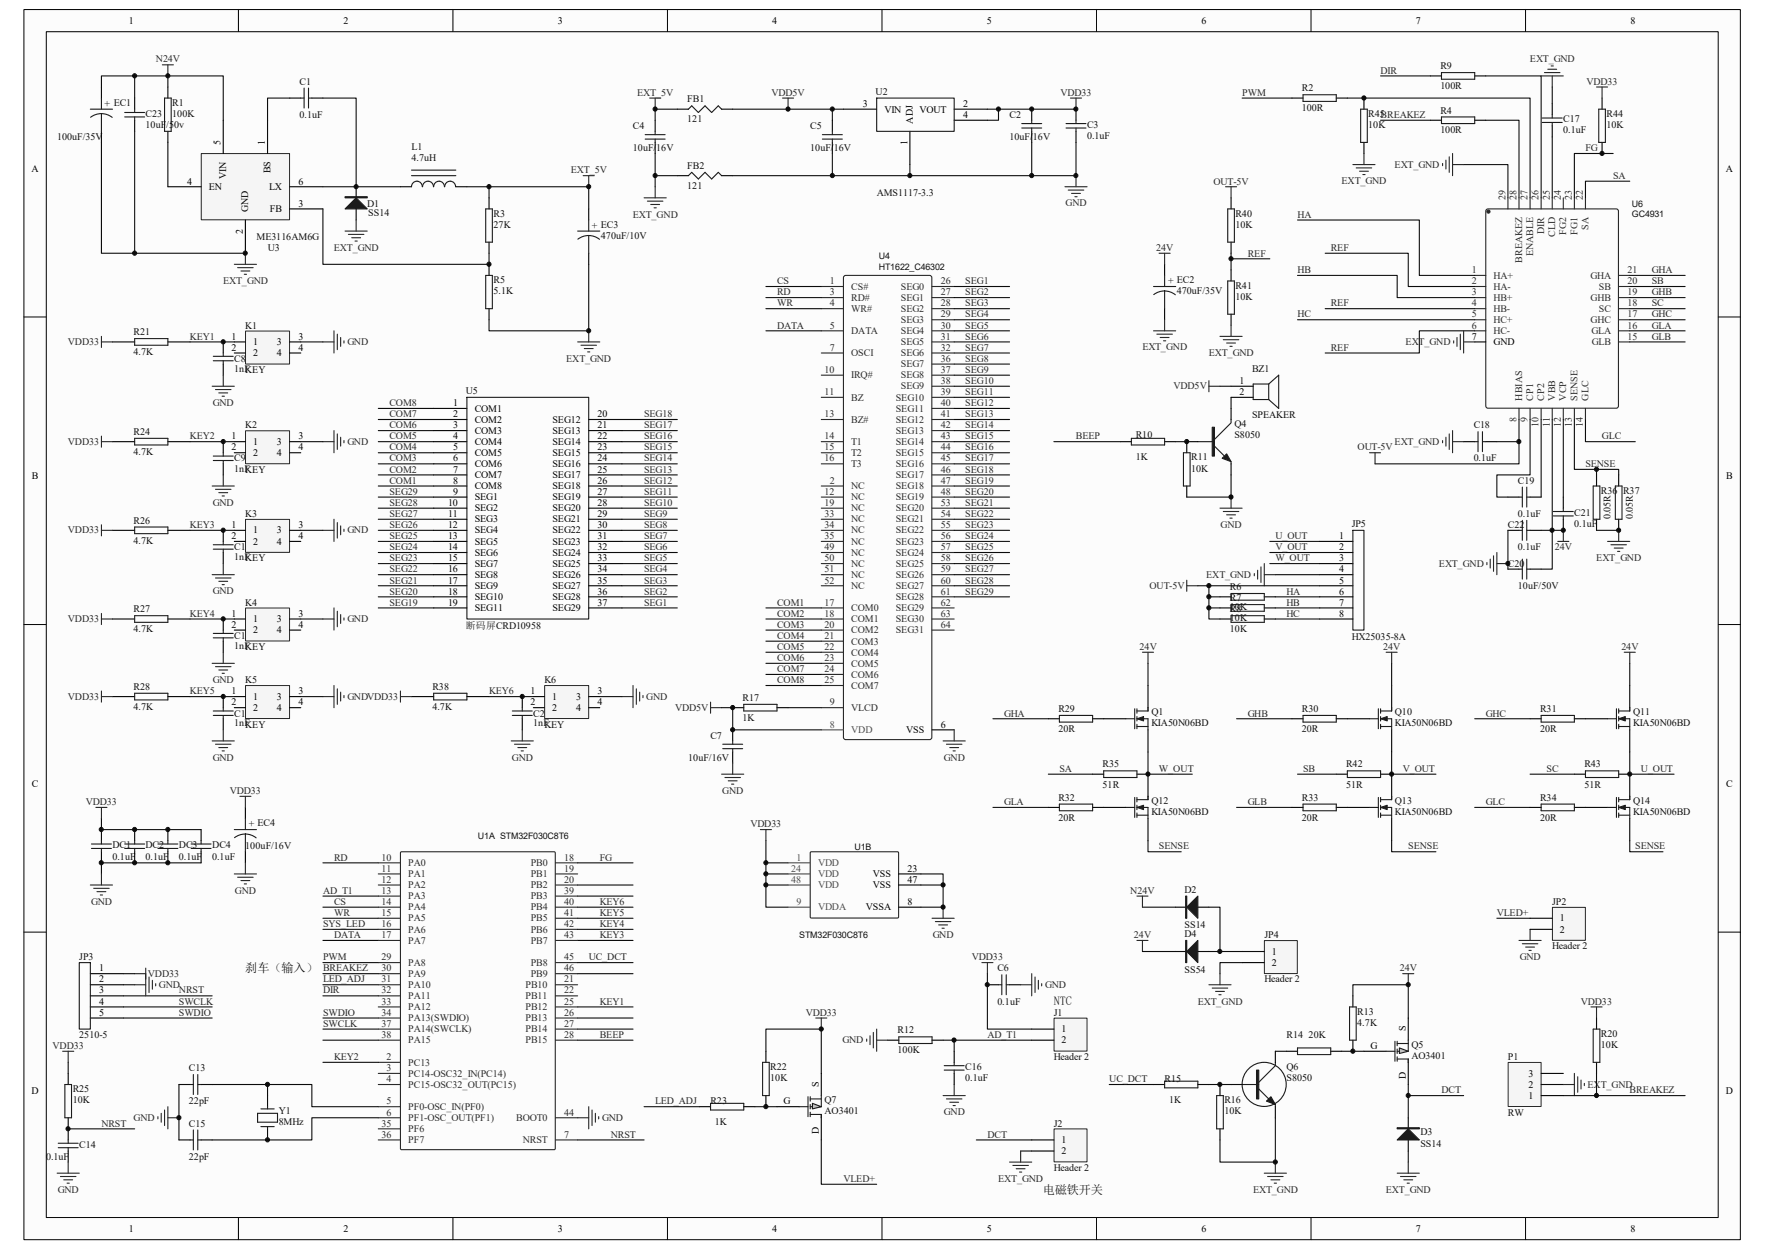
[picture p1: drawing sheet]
<svg xmlns="http://www.w3.org/2000/svg" width="297mm" height="210mm" viewBox="0 0 297 210" stroke-linecap="round" stroke-linejoin="round" font-family="sans-serif">
<defs><g id="words">
<g font-size="2" fill="#0e0e0e">
<text x="41.3" y="163.4">刹车（输入）</text>
<text x="177.3" y="169">NTC</text>
<text x="175.5" y="200.7">电磁铁开关</text>
</g>
<g font-size="1.7">
<text x="21.7" y="4">1</text>
<text x="57.8" y="4">2</text>
<text x="93.9" y="4">3</text>
<text x="130" y="4">4</text>
<text x="166.1" y="4">5</text>
<text x="202.2" y="4">6</text>
<text x="238.3" y="4">7</text>
<text x="274.4" y="4">8</text>
<text x="145.2" y="17.9">3</text>
<text x="162.1" y="17.9">2</text>
<text x="148.8" y="18.9">VIN</text>
<text x="153.6" y="20.8" transform="rotate(-90 153.6 20.8)">ADJ</text>
<text x="154.7" y="18.9">VOUT</text>
<text x="162.1" y="19.9">4</text>
<text x="5.3" y="28.9">A</text>
<text x="37.1" y="24.3" transform="rotate(-90 37.1 24.3)">5</text>
<text x="44.6" y="24.3" transform="rotate(-90 44.6 24.3)">1</text>
<text x="45.5" y="29.2" transform="rotate(-90 45.5 29.2)">BS</text>
<text x="152.7" y="24.4" transform="rotate(-90 152.7 24.4)">1</text>
<text x="290.4" y="28.9">A</text>
<text x="31.5" y="31">4</text>
<text x="35.1" y="32">EN</text>
<text x="38.1" y="30.1" transform="rotate(-90 38.1 30.1)">VIN</text>
<text x="41.8" y="35.7" transform="rotate(-90 41.8 35.7)">GND</text>
<text x="45.3" y="32">LX</text>
<text x="45.4" y="35.7">FB</text>
<text x="50.2" y="34.8">3</text>
<text x="50.2" y="31">6</text>
<text x="40.9" y="39.3" transform="rotate(-90 40.9 39.3)">2</text>
<text x="38.9" y="57.1">1</text>
<text x="38.9" y="59">2</text>
<text x="42.6" y="58">1</text>
<text x="42.6" y="59.9">2</text>
<text x="46.6" y="58">3</text>
<text x="46.6" y="59.9">4</text>
<text x="50.2" y="57.1">3</text>
<text x="50.2" y="59">4</text>
<text x="247.7" y="57.1">7</text>
<text x="251.3" y="58">GND</text>
<text x="208.6" y="64.6">1</text>
<text x="76.2" y="70.1">2</text>
<text x="76.2" y="68.3">1</text>
<text x="79.9" y="71.1">COM2</text>
<text x="79.9" y="69.2">COM1</text>
<text x="93" y="71.1">SEG12</text>
<text x="100.5" y="70.1">20</text>
<text x="208.6" y="66.4">2</text>
<text x="38.9" y="73.9">1</text>
<text x="38.9" y="75.7">2</text>
<text x="42.6" y="74.8">1</text>
<text x="42.6" y="76.7">2</text>
<text x="46.6" y="74.8">3</text>
<text x="46.6" y="76.7">4</text>
<text x="50.2" y="73.9">3</text>
<text x="50.2" y="75.7">4</text>
<text x="76.2" y="73.9">4</text>
<text x="76.2" y="72">3</text>
<text x="76.2" y="75.7">5</text>
<text x="76.2" y="77.6">6</text>
<text x="79.9" y="74.8">COM4</text>
<text x="79.9" y="72.9">COM3</text>
<text x="79.9" y="76.7">COM5</text>
<text x="93" y="72.9">SEG13</text>
<text x="93" y="74.8">SEG14</text>
<text x="93" y="76.7">SEG15</text>
<text x="100.5" y="72">21</text>
<text x="100.5" y="73.9">22</text>
<text x="100.5" y="75.7">23</text>
<text x="100.5" y="77.6">24</text>
<text x="5.3" y="80.6">B</text>
<text x="76.2" y="81.3">8</text>
<text x="76.2" y="79.5">7</text>
<text x="76.2" y="83.2">9</text>
<text x="79.9" y="82.3">COM8</text>
<text x="79.9" y="78.5">COM6</text>
<text x="79.9" y="80.4">COM7</text>
<text x="93" y="78.5">SEG16</text>
<text x="93" y="80.4">SEG17</text>
<text x="93" y="82.3">SEG18</text>
<text x="100.5" y="79.5">25</text>
<text x="100.5" y="81.3">26</text>
<text x="100.5" y="83.2">27</text>
<text x="290.5" y="80.6">B</text>
<text x="38.9" y="88.8">1</text>
<text x="42.6" y="89.7">1</text>
<text x="46.6" y="89.7">3</text>
<text x="50.2" y="88.8">3</text>
<text x="75.4" y="85">10</text>
<text x="75.4" y="86.9">11</text>
<text x="75.4" y="88.8">12</text>
<text x="79.9" y="84.1">SEG1</text>
<text x="79.9" y="86">SEG2</text>
<text x="79.9" y="87.8">SEG3</text>
<text x="79.9" y="89.7">SEG4</text>
<text x="93" y="84.1">SEG19</text>
<text x="93" y="86">SEG20</text>
<text x="93" y="87.8">SEG21</text>
<text x="93" y="89.7">SEG22</text>
<text x="100.5" y="85">28</text>
<text x="100.5" y="86.9">29</text>
<text x="100.5" y="88.8">30</text>
<text x="38.9" y="90.6">2</text>
<text x="42.6" y="91.6">2</text>
<text x="46.6" y="91.6">4</text>
<text x="50.2" y="90.6">4</text>
<text x="75.4" y="90.6">13</text>
<text x="75.4" y="92.5">14</text>
<text x="75.4" y="94.4">15</text>
<text x="79.9" y="91.6">SEG5</text>
<text x="79.9" y="93.4">SEG6</text>
<text x="79.9" y="95.3">SEG7</text>
<text x="93" y="91.6">SEG23</text>
<text x="93" y="93.4">SEG24</text>
<text x="93" y="95.3">SEG25</text>
<text x="100.5" y="90.6">31</text>
<text x="100.5" y="92.5">32</text>
<text x="100.5" y="94.4">33</text>
<text x="225.3" y="90.6">1</text>
<text x="225.3" y="92.5">2</text>
<text x="225.3" y="94.4">3</text>
<text x="75.4" y="96.2">16</text>
<text x="75.4" y="98.1">17</text>
<text x="75.4" y="100">18</text>
<text x="75.4" y="101.9">19</text>
<text x="79.9" y="97.2">SEG8</text>
<text x="79.9" y="99.1">SEG9</text>
<text x="79.9" y="100.9">SEG10</text>
<text x="93" y="97.2">SEG26</text>
<text x="93" y="99.1">SEG27</text>
<text x="93" y="100.9">SEG28</text>
<text x="100.5" y="96.2">34</text>
<text x="100.5" y="98.1">35</text>
<text x="100.5" y="100">36</text>
<text x="100.5" y="101.9">37</text>
<text x="225.3" y="96.2">4</text>
<text x="225.3" y="98.1">5</text>
<text x="225.3" y="100">6</text>
<text x="225.3" y="101.9">7</text>
<text x="38.9" y="103.7">1</text>
<text x="38.9" y="105.6">2</text>
<text x="42.6" y="104.6">1</text>
<text x="42.6" y="106.5">2</text>
<text x="46.6" y="104.6">3</text>
<text x="46.6" y="106.5">4</text>
<text x="50.2" y="103.7">3</text>
<text x="50.2" y="105.6">4</text>
<text x="79.9" y="102.8">SEG11</text>
<text x="93" y="102.8">SEG29</text>
<text x="225.3" y="103.7">8</text>
<text x="38.9" y="116.8">1</text>
<text x="38.9" y="118.6">2</text>
<text x="42.6" y="117.7">1</text>
<text x="42.6" y="119.5">2</text>
<text x="46.6" y="117.7">3</text>
<text x="46.6" y="119.5">4</text>
<text x="50.2" y="116.8">3</text>
<text x="50.2" y="118.6">4</text>
<text x="89.3" y="116.8">1</text>
<text x="89.3" y="118.6">2</text>
<text x="92.9" y="117.7">1</text>
<text x="92.9" y="119.5">2</text>
<text x="96.9" y="117.7">3</text>
<text x="96.9" y="119.5">4</text>
<text x="100.5" y="116.8">3</text>
<text x="100.5" y="118.6">4</text>
<text x="152.5" y="123.3">VSS</text>
<text x="158.3" y="122.3">6</text>
<text x="5.3" y="132.3">C</text>
<text x="290.5" y="132.3">C</text>
<text x="146.9" y="147.5">VSS</text>
<text x="146.9" y="149.4">VSS</text>
<text x="152.7" y="146.6">23</text>
<text x="152.7" y="148.4">47</text>
<text x="145.7" y="153.1">VSSA</text>
<text x="152.7" y="152.1">8</text>
<text x="262.5" y="154.9">1</text>
<text x="214" y="160.5">1</text>
<text x="262.5" y="156.8">2</text>
<text x="16.7" y="163.3">1</text>
<text x="16.7" y="165.2">2</text>
<text x="16.7" y="167">3</text>
<text x="214" y="162.4">2</text>
<text x="16.7" y="168.9">4</text>
<text x="16.7" y="170.8">5</text>
<text x="178.6" y="173.6">1</text>
<text x="236.6" y="173.4" transform="rotate(-90 236.6 173.4)">S</text>
<text x="178.6" y="175.4">2</text>
<text x="230.6" y="176.4">G</text>
<text x="5.3" y="184">D</text>
<text x="131.9" y="185.7">G</text>
<text x="137.8" y="182.8" transform="rotate(-90 137.8 182.8)">S</text>
<text x="236.6" y="181.4" transform="rotate(-90 236.6 181.4)">D</text>
<text x="257.2" y="184.8">1</text>
<text x="257.2" y="182.9">2</text>
<text x="257.2" y="181.1">3</text>
<text x="290.4" y="184">D</text>
<text x="137.8" y="190.7" transform="rotate(-90 137.8 190.7)">D</text>
<text x="178.6" y="192.2">1</text>
<text x="178.6" y="194.1">2</text>
<text x="21.7" y="207.1">1</text>
<text x="57.8" y="207.1">2</text>
<text x="93.9" y="207.1">3</text>
<text x="130" y="207.1">4</text>
<text x="166.1" y="207.1">5</text>
<text x="202.2" y="207.1">6</text>
<text x="238.3" y="207.1">7</text>
<text x="274.4" y="207.1">8</text>
</g>
<g font-size="1.7" fill="#262626">
<text x="26.2" y="10.5">N24V</text>
<text x="257.4" y="10.5">EXT_GND</text>
<text x="107.2" y="16.1">EXT_5V</text>
<text x="129.8" y="16.1">VDD5V</text>
<text x="178.4" y="16.1">VDD33</text>
<text x="209" y="16.1">PWM</text>
<text x="232.3" y="12.4">DIR</text>
<text x="267" y="14.2">VDD33</text>
<text x="96.1" y="29.2">EXT_5V</text>
<text x="234.7" y="28.2">EXT_GND</text>
<text x="266.8" y="25.4">FG</text>
<text x="179.3" y="34.7">GND</text>
<text x="204.2" y="31">OUT-5V</text>
<text x="225.8" y="31">EXT_GND</text>
<text x="271.4" y="30.1">SA</text>
<text x="106.5" y="36.6">EXT_GND</text>
<text x="218.4" y="36.6">HA</text>
<text x="37.5" y="47.8">EXT_GND</text>
<text x="56.2" y="42.2">EXT_GND</text>
<text x="130.8" y="47.8">CS</text>
<text x="162.4" y="47.8">SEG1</text>
<text x="194.6" y="42.2">24V</text>
<text x="210" y="43.1">REF</text>
<text x="218.4" y="45.9">HB</text>
<text x="223.9" y="42.2">REF</text>
<text x="278" y="45.9">GHA</text>
<text x="278" y="47.8">SB</text>
<text x="130.8" y="49.7">RD</text>
<text x="130.8" y="51.5">WR</text>
<text x="162.4" y="49.7">SEG2</text>
<text x="162.4" y="51.5">SEG3</text>
<text x="162.4" y="53.4">SEG4</text>
<text x="218.4" y="53.4">HC</text>
<text x="223.9" y="51.5">REF</text>
<text x="278" y="49.7">GHB</text>
<text x="278" y="53.4">GHC</text>
<text x="278" y="51.5">SC</text>
<text x="11.4" y="58">VDD33</text>
<text x="32" y="57.1">KEY1</text>
<text x="58.5" y="58">GND</text>
<text x="130.8" y="55.2">DATA</text>
<text x="162.4" y="55.2">SEG5</text>
<text x="162.4" y="57.1">SEG6</text>
<text x="162.4" y="59">SEG7</text>
<text x="192.2" y="58.9">EXT_GND</text>
<text x="203.4" y="59.9">EXT_GND</text>
<text x="223.9" y="59">REF</text>
<text x="236.5" y="58">EXT_GND</text>
<text x="278" y="55.2">GLA</text>
<text x="278" y="57.1">GLB</text>
<text x="95.3" y="60.8">EXT_GND</text>
<text x="162.4" y="60.8">SEG8</text>
<text x="162.4" y="62.7">SEG9</text>
<text x="162.4" y="64.6">SEG10</text>
<text x="197.5" y="65.5">VDD5V</text>
<text x="35.8" y="68.2">GND</text>
<text x="65.5" y="70.1">COM7</text>
<text x="65.5" y="68.3">COM8</text>
<text x="108.4" y="70.1">SEG18</text>
<text x="162.4" y="66.4">SEG11</text>
<text x="162.4" y="68.3">SEG12</text>
<text x="162.4" y="70.1">SEG13</text>
<text x="11.4" y="74.8">VDD33</text>
<text x="32" y="73.9">KEY2</text>
<text x="58.5" y="74.8">GND</text>
<text x="65.5" y="77.6">COM3</text>
<text x="65.5" y="75.7">COM4</text>
<text x="65.5" y="73.9">COM5</text>
<text x="65.5" y="72">COM6</text>
<text x="108.4" y="77.6">SEG14</text>
<text x="108.4" y="75.7">SEG15</text>
<text x="108.4" y="73.9">SEG16</text>
<text x="108.4" y="72">SEG17</text>
<text x="162.4" y="72">SEG14</text>
<text x="162.4" y="73.9">SEG15</text>
<text x="162.4" y="75.7">SEG16</text>
<text x="162.4" y="77.6">SEG17</text>
<text x="181.1" y="73.9">BEEP</text>
<text x="228.4" y="75.7">OUT-5V</text>
<text x="234.7" y="74.8">EXT_GND</text>
<text x="269.6" y="73.9">GLC</text>
<text x="65.5" y="83.2">SEG29</text>
<text x="65.5" y="79.5">COM2</text>
<text x="65.5" y="81.3">COM1</text>
<text x="108.4" y="83.2">SEG11</text>
<text x="108.4" y="81.3">SEG12</text>
<text x="108.4" y="79.5">SEG13</text>
<text x="162.4" y="79.5">SEG18</text>
<text x="162.4" y="81.3">SEG19</text>
<text x="162.4" y="83.2">SEG20</text>
<text x="266.8" y="78.5">SENSE</text>
<text x="11.4" y="89.7">VDD33</text>
<text x="32" y="88.8">KEY3</text>
<text x="35.8" y="85">GND</text>
<text x="58.5" y="89.7">GND</text>
<text x="65.5" y="88.8">SEG26</text>
<text x="65.5" y="86.9">SEG27</text>
<text x="65.5" y="85">SEG28</text>
<text x="108.4" y="88.8">SEG8</text>
<text x="108.4" y="86.9">SEG9</text>
<text x="108.4" y="85">SEG10</text>
<text x="162.4" y="85">SEG21</text>
<text x="162.4" y="86.9">SEG22</text>
<text x="162.4" y="88.8">SEG23</text>
<text x="205.4" y="88.8">GND</text>
<text x="65.5" y="94.4">SEG23</text>
<text x="65.5" y="92.5">SEG24</text>
<text x="65.5" y="90.6">SEG25</text>
<text x="108.4" y="94.4">SEG5</text>
<text x="108.4" y="92.5">SEG6</text>
<text x="108.4" y="90.6">SEG7</text>
<text x="162.4" y="90.6">SEG24</text>
<text x="162.4" y="92.5">SEG25</text>
<text x="162.4" y="94.4">SEG26</text>
<text x="214.6" y="90.6">U_OUT</text>
<text x="214.6" y="92.5">V_OUT</text>
<text x="214.6" y="94.4">W_OUT</text>
<text x="242.1" y="95.3">EXT_GND</text>
<text x="261.6" y="92.5">24V</text>
<text x="268.6" y="94.4">EXT_GND</text>
<text x="35.8" y="99.9">GND</text>
<text x="65.5" y="101.9">SEG19</text>
<text x="65.5" y="100">SEG20</text>
<text x="65.5" y="98.1">SEG21</text>
<text x="65.5" y="96.2">SEG22</text>
<text x="108.4" y="101.9">SEG1</text>
<text x="108.4" y="100">SEG2</text>
<text x="108.4" y="98.1">SEG3</text>
<text x="108.4" y="96.2">SEG4</text>
<text x="130.8" y="101.9">COM1</text>
<text x="162.4" y="96.2">SEG27</text>
<text x="162.4" y="98.1">SEG28</text>
<text x="162.4" y="100">SEG29</text>
<text x="193.5" y="99.1">OUT-5V</text>
<text x="203" y="97.2">EXT_GND</text>
<text x="216.5" y="101.9">HB</text>
<text x="216.5" y="100">HA</text>
<text x="11.4" y="104.6">VDD33</text>
<text x="32" y="103.7">KEY4</text>
<text x="58.5" y="104.6">GND</text>
<text x="130.8" y="103.7">COM2</text>
<text x="130.8" y="105.6">COM3</text>
<text x="130.8" y="107.4">COM4</text>
<text x="216.5" y="103.7">HC</text>
<text x="130.8" y="109.3">COM5</text>
<text x="130.8" y="111.2">COM6</text>
<text x="130.8" y="113">COM7</text>
<text x="191.8" y="109.3">24V</text>
<text x="232.7" y="109.3">24V</text>
<text x="272.8" y="109.3">24V</text>
<text x="11.4" y="117.7">VDD33</text>
<text x="32" y="116.8">KEY5</text>
<text x="35.8" y="114.9">GND</text>
<text x="58.5" y="117.7">GNDVDD33</text>
<text x="82.3" y="116.8">KEY6</text>
<text x="108.8" y="117.7">GND</text>
<text x="113.6" y="119.5">VDD5V</text>
<text x="130.8" y="114.9">COM8</text>
<text x="169" y="120.5">GHA</text>
<text x="210" y="120.5">GHB</text>
<text x="250" y="120.5">GHC</text>
<text x="35.8" y="127.9">GND</text>
<text x="86.1" y="127.9">GND</text>
<text x="158.8" y="127.9">GND</text>
<text x="178.3" y="129.8">SA</text>
<text x="195" y="129.8">W_OUT</text>
<text x="219.3" y="129.8">SB</text>
<text x="236.1" y="129.8">V_OUT</text>
<text x="260.3" y="129.8">SC</text>
<text x="276.1" y="129.8">U_OUT</text>
<text x="14.4" y="135.4">VDD33</text>
<text x="38.7" y="133.5">VDD33</text>
<text x="121.5" y="133.5">GND</text>
<text x="169" y="135.4">GLA</text>
<text x="210" y="135.4">GLB</text>
<text x="250" y="135.4">GLC</text>
<text x="126.3" y="139.1">VDD33</text>
<text x="195" y="142.8">SENSE</text>
<text x="237" y="142.8">SENSE</text>
<text x="275.2" y="142.8">SENSE</text>
<text x="56.2" y="144.7">RD</text>
<text x="100.9" y="144.7">FG</text>
<text x="15.3" y="152.1">GND</text>
<text x="39.5" y="150.2">GND</text>
<text x="54.4" y="155.9">SYS_LED</text>
<text x="54.4" y="150.3">AD_T1</text>
<text x="56.2" y="152.1">CS</text>
<text x="56.2" y="154">WR</text>
<text x="100.9" y="155.9">KEY4</text>
<text x="100.9" y="154">KEY5</text>
<text x="100.9" y="152.1">KEY6</text>
<text x="190.2" y="150.3">N24V</text>
<text x="251.9" y="154">VLED+</text>
<text x="54.4" y="161.5">PWM</text>
<text x="56.2" y="157.7">DATA</text>
<text x="99.1" y="161.5">UC_DCT</text>
<text x="100.9" y="157.7">KEY3</text>
<text x="157" y="157.7">GND</text>
<text x="163.5" y="161.5">VDD33</text>
<text x="190.8" y="157.7">24V</text>
<text x="255.7" y="161.4">GND</text>
<text x="24.9" y="164.3">VDD33</text>
<text x="26.8" y="166.1">GND</text>
<text x="30.1" y="167">NRST</text>
<text x="54.4" y="165.2">LED_ADJ</text>
<text x="54.4" y="163.3">BREAKEZ</text>
<text x="54.4" y="167">DIR</text>
<text x="175.9" y="166.1">GND</text>
<text x="235.5" y="163.3">24V</text>
<text x="30.1" y="168.9">SWCLK</text>
<text x="30.1" y="170.8">SWDIO</text>
<text x="54.4" y="172.6">SWCLK</text>
<text x="54.4" y="170.8">SWDIO</text>
<text x="100.9" y="168.9">KEY1</text>
<text x="135.6" y="170.8">VDD33</text>
<text x="201.5" y="168.9">EXT_GND</text>
<text x="266" y="168.9">VDD33</text>
<text x="8.8" y="176.4">VDD33</text>
<text x="56.2" y="178.3">KEY2</text>
<text x="100.9" y="174.5">BEEP</text>
<text x="141.8" y="175.4">GND</text>
<text x="166.2" y="174.5">AD_T1</text>
<text x="110.2" y="185.7">LED_ADJ</text>
<text x="186.6" y="182">UC_DCT</text>
<text x="242.6" y="183.9">DCT</text>
<text x="267.2" y="182.9">EXT_GND</text>
<text x="274.2" y="183.9">BREAKEZ</text>
<text x="17.1" y="189.4">NRST</text>
<text x="22.5" y="188.5">GND</text>
<text x="101.3" y="188.5">GND</text>
<text x="102.8" y="191.3">NRST</text>
<text x="158.8" y="187.5">GND</text>
<text x="166.2" y="191.3">DCT</text>
<text x="9.7" y="200.6">GND</text>
<text x="141.9" y="198.8">VLED+</text>
<text x="168" y="198.7">EXT_GND</text>
<text x="210.9" y="200.6">EXT_GND</text>
<text x="233.2" y="200.6">EXT_GND</text>
</g>
<g font-size="1.7" fill="#0e0e0e">
<text x="242.4" y="11.6">R9</text>
<text x="17.6" y="17.9">+ EC1</text>
<text x="29" y="17.8">R1</text>
<text x="50.4" y="14.2">C1</text>
<text x="115.7" y="17.2">FB1</text>
<text x="147.3" y="15.9">U2</text>
<text x="219.1" y="15.4">R2</text>
<text x="242.4" y="15">100R</text>
<text x="9.6" y="23.6">100uF/35V</text>
<text x="24.5" y="19.6">C23</text>
<text x="24.5" y="21.5">10uF/50v</text>
<text x="29" y="19.6">100K</text>
<text x="50.4" y="19.9">0.1uF</text>
<text x="106.5" y="21.7">C4</text>
<text x="115.7" y="20.6">121</text>
<text x="136.4" y="21.7">C5</text>
<text x="169.9" y="19.9">C2</text>
<text x="169.9" y="23.6">10uF/16V</text>
<text x="182.9" y="21.5">C3</text>
<text x="182.9" y="23.4">0.1uF</text>
<text x="219.1" y="18.7">100R</text>
<text x="230.3" y="19.6">R45BREAKEZ</text>
<text x="230.3" y="21.5">10K</text>
<text x="242.4" y="19.1">R4</text>
<text x="242.4" y="22.4">100R</text>
<text x="263.1" y="20.6">C17</text>
<text x="263.1" y="22.4">0.1uF</text>
<text x="270.3" y="19.6">R44</text>
<text x="270.3" y="21.5">10K</text>
<text x="69.3" y="25.2">L1</text>
<text x="69.3" y="27.1">4.7uH</text>
<text x="106.5" y="25.4">10uF/16V</text>
<text x="115.7" y="28.4">FB2</text>
<text x="136.4" y="25.4">10uF/16V</text>
<text x="61.8" y="34.8">D1</text>
<text x="115.7" y="31.8">121</text>
<text x="147.5" y="32.9">AMS1117-3.3</text>
<text x="43.2" y="40.3">ME3116AM6G</text>
<text x="62" y="36.2">SS14</text>
<text x="83.1" y="36.4">R3</text>
<text x="83.1" y="38.3">27K</text>
<text x="99.6" y="38.5">+ EC3</text>
<text x="101.1" y="40.1">470uF/10V</text>
<text x="207.9" y="36.4">R40</text>
<text x="207.9" y="38.3">10K</text>
<text x="45" y="42.2">U3</text>
<text x="83.1" y="47.6">R5</text>
<text x="196.6" y="47.8">+ EC2</text>
<text x="83.1" y="49.4">5.1K</text>
<text x="198" y="49.4">470uF/35V</text>
<text x="207.9" y="48.5">R41</text>
<text x="207.9" y="50.4">10K</text>
<text x="22.5" y="56.3">R21</text>
<text x="22.5" y="59.7">4.7K</text>
<text x="41.3" y="55.2">K1</text>
<text x="39.4" y="60.8">C8</text>
<text x="39.4" y="62.5">1nF</text>
<text x="41.3" y="62.7">KEY</text>
<text x="210.7" y="62.5">BZ1</text>
<text x="78.4" y="66.3">U5</text>
<text x="207.7" y="71.8">Q4</text>
<text x="210.7" y="70.4">SPEAKER</text>
<text x="22.5" y="73.2">R24</text>
<text x="22.5" y="76.5">4.7K</text>
<text x="39.4" y="77.6">C9</text>
<text x="41.3" y="72">K2</text>
<text x="191.1" y="73.7">R10</text>
<text x="191.1" y="77.4">1K</text>
<text x="200.4" y="77.4">R11</text>
<text x="207.7" y="73.7">S8050</text>
<text x="248" y="72">C18</text>
<text x="248" y="77.6">0.1uF</text>
<text x="39.4" y="79.3">1nF</text>
<text x="41.3" y="79.5">KEY</text>
<text x="200.4" y="79.3">10K</text>
<text x="255.4" y="81.3">C19</text>
<text x="269.4" y="83">R36</text>
<text x="273.1" y="83">R37</text>
<text x="22.5" y="88.1">R26</text>
<text x="41.3" y="86.9">K3</text>
<text x="227.5" y="88.6">JP5</text>
<text x="253.7" y="88.8">C22</text>
<text x="255.4" y="86.9">0.1uF</text>
<text x="264.9" y="86.7">C21</text>
<text x="264.9" y="88.6">0.1uF</text>
<text x="271" y="87.3" transform="rotate(-90 271 87.3)">0.05R</text>
<text x="274.7" y="87.3" transform="rotate(-90 274.7 87.3)">0.05R</text>
<text x="22.5" y="91.4">4.7K</text>
<text x="39.4" y="92.5">C10</text>
<text x="39.4" y="94.2">1nF</text>
<text x="41.3" y="94.4">KEY</text>
<text x="253.7" y="95.3">C20</text>
<text x="255.4" y="92.5">0.1uF</text>
<text x="41.3" y="101.9">K4</text>
<text x="207" y="99.2">R6</text>
<text x="207" y="101.1">R7</text>
<text x="255.4" y="99.1">10uF/50V</text>
<text x="22.5" y="103">R27</text>
<text x="22.5" y="106.3">4.7K</text>
<text x="39.4" y="107.4">C11</text>
<text x="78.4" y="105.7">断码屏CRD10958</text>
<text x="207" y="102.6">10K</text>
<text x="207" y="104.4">10K</text>
<text x="207" y="103">R8</text>
<text x="207" y="106.3">10K</text>
<text x="227.5" y="107.6">HX25035-8A</text>
<text x="39.4" y="109.1">1nF</text>
<text x="41.3" y="109.3">KEY</text>
<text x="22.5" y="116">R28</text>
<text x="22.5" y="119.3">4.7K</text>
<text x="41.3" y="114.9">K5</text>
<text x="72.8" y="116">R38</text>
<text x="72.8" y="119.3">4.7K</text>
<text x="91.6" y="114.9">K6</text>
<text x="125" y="117.9">R17</text>
<text x="178.1" y="119.7">R29</text>
<text x="219.1" y="119.7">R30</text>
<text x="259.2" y="119.7">R31</text>
<text x="39.4" y="120.5">C12</text>
<text x="39.4" y="122.1">1nF</text>
<text x="41.3" y="122.3">KEY</text>
<text x="89.7" y="120.5">C24</text>
<text x="89.7" y="122.1">1nF</text>
<text x="91.6" y="122.3">KEY</text>
<text x="119.5" y="124.2">C7</text>
<text x="125" y="121.2">1K</text>
<text x="178.1" y="123.1">20R</text>
<text x="193.8" y="120.3">Q1</text>
<text x="193.8" y="122.1">KIA50N06BD</text>
<text x="219.1" y="123.1">20R</text>
<text x="234.7" y="120.3">Q10</text>
<text x="234.7" y="122.1">KIA50N06BD</text>
<text x="259.2" y="123.1">20R</text>
<text x="274.8" y="120.3">Q11</text>
<text x="274.8" y="122.1">KIA50N06BD</text>
<text x="115.8" y="127.9">10uF/16V</text>
<text x="185.5" y="129">R35</text>
<text x="226.5" y="129">R42</text>
<text x="266.6" y="129">R43</text>
<text x="178.1" y="134.6">R32</text>
<text x="185.5" y="132.4">51R</text>
<text x="193.8" y="135.2">Q12</text>
<text x="193.8" y="137.1">KIA50N06BD</text>
<text x="219.1" y="134.6">R33</text>
<text x="226.5" y="132.4">51R</text>
<text x="234.7" y="135.2">Q13</text>
<text x="234.7" y="137.1">KIA50N06BD</text>
<text x="259.2" y="134.6">R34</text>
<text x="266.6" y="132.4">51R</text>
<text x="274.8" y="135.2">Q14</text>
<text x="274.8" y="137.1">KIA50N06BD</text>
<text x="18.9" y="142.7">DC1</text>
<text x="24.5" y="142.7">DC2</text>
<text x="30.1" y="142.7">DC3</text>
<text x="35.7" y="142.7">DC4</text>
<text x="41.3" y="142.8">100uF/16V</text>
<text x="41.9" y="139.1">+ EC4</text>
<text x="178.1" y="138">20R</text>
<text x="219.1" y="138">20R</text>
<text x="259.2" y="138">20R</text>
<text x="18.9" y="144.5">0.1uF</text>
<text x="24.5" y="144.5">0.1uF</text>
<text x="30.1" y="144.5">0.1uF</text>
<text x="35.7" y="144.5">0.1uF</text>
<text x="199.3" y="150.1">D2</text>
<text x="261.2" y="152.1">JP2</text>
<text x="13.3" y="161.5">JP3</text>
<text x="199.3" y="156.1">SS14</text>
<text x="199.3" y="157.6">D4</text>
<text x="212.8" y="157.7">JP4</text>
<text x="261.2" y="159.6">Header 2</text>
<text x="167.9" y="163.3">C6</text>
<text x="199.3" y="163.5">SS54</text>
<text x="212.8" y="165.2">Header 2</text>
<text x="151" y="173.8">R12</text>
<text x="167.9" y="168.9">0.1uF</text>
<text x="177.3" y="170.8">J1</text>
<text x="228.4" y="170.6">R13</text>
<text x="228.4" y="172.5">4.7K</text>
<text x="13.3" y="174.5">2510-5</text>
<text x="129.6" y="179.9">R22</text>
<text x="151" y="177.1">100K</text>
<text x="162.4" y="179.9">C16</text>
<text x="177.3" y="178.3">Header 2</text>
<text x="216.5" y="179.9">Q6</text>
<text x="216.5" y="174.5">R14 20K</text>
<text x="237.5" y="176.2">Q5</text>
<text x="237.5" y="178.1">AO3401</text>
<text x="253.7" y="178.3">P1</text>
<text x="269.4" y="174.3">R20</text>
<text x="269.4" y="176.2">10K</text>
<text x="12.2" y="183.6">R25</text>
<text x="12.2" y="185.5">10K</text>
<text x="31.8" y="180.1">C13</text>
<text x="31.8" y="185.7">22pF</text>
<text x="119.5" y="185.7">R23</text>
<text x="129.6" y="181.8">10K</text>
<text x="138.8" y="185.5">Q7</text>
<text x="162.4" y="181.8">0.1uF</text>
<text x="196" y="182">R15</text>
<text x="196.7" y="185.5">1K</text>
<text x="206" y="185.5">R16</text>
<text x="216.5" y="181.8">S8050</text>
<text x="31.8" y="189.4">C15</text>
<text x="46.9" y="187.4">Y1</text>
<text x="46.9" y="189.2">8MHz</text>
<text x="120.3" y="189.2">1K</text>
<text x="138.8" y="187.4">AO3401</text>
<text x="177.3" y="189.4">J2</text>
<text x="206" y="187.4">10K</text>
<text x="239" y="190.9">D3</text>
<text x="253.7" y="187.6">RW</text>
<text x="7.7" y="195">0.1uF</text>
<text x="13.3" y="193">C14</text>
<text x="31.8" y="195">22pF</text>
<text x="177.3" y="196.9">Header 2</text>
<text x="239" y="192.8">SS14</text>
</g>
<g font-size="1.7" fill="#292929">
<text x="253.3" y="33.7" transform="rotate(-90 253.3 33.7)">29</text>
<text x="255.2" y="33.7" transform="rotate(-90 255.2 33.7)">28</text>
<text x="257.1" y="33.7" transform="rotate(-90 257.1 33.7)">27</text>
<text x="258.9" y="33.7" transform="rotate(-90 258.9 33.7)">26</text>
<text x="260.8" y="33.7" transform="rotate(-90 260.8 33.7)">25</text>
<text x="262.6" y="33.7" transform="rotate(-90 262.6 33.7)">24</text>
<text x="264.5" y="33.7" transform="rotate(-90 264.5 33.7)">23</text>
<text x="266.4" y="33.7" transform="rotate(-90 266.4 33.7)">22</text>
<text x="259.8" y="39.4" transform="rotate(-90 259.8 39.4)">DIR</text>
<text x="261.7" y="39.8" transform="rotate(-90 261.7 39.8)">CLD</text>
<text x="263.6" y="39.5" transform="rotate(-90 263.6 39.5)">FG2</text>
<text x="265.4" y="39.5" transform="rotate(-90 265.4 39.5)">FG1</text>
<text x="267.3" y="38.6" transform="rotate(-90 267.3 38.6)">SA</text>
<text x="139.6" y="47.8">1</text>
<text x="158.3" y="47.8">26</text>
<text x="247.7" y="45.9">1</text>
<text x="247.7" y="47.8">2</text>
<text x="251.3" y="46.9">HA+</text>
<text x="256.1" y="44.2" transform="rotate(-90 256.1 44.2)">BREAKEZ</text>
<text x="258" y="43.1" transform="rotate(-90 258 43.1)">ENABLE</text>
<text x="267.6" y="46.9">GHA</text>
<text x="273.9" y="47.8">20</text>
<text x="273.9" y="45.9">21</text>
<text x="139.6" y="49.7">3</text>
<text x="139.6" y="51.5">4</text>
<text x="143.3" y="48.7">CS#</text>
<text x="143.3" y="50.6">RD#</text>
<text x="143.3" y="52.5">WR#</text>
<text x="151.6" y="48.7">SEG0</text>
<text x="151.6" y="50.6">SEG1</text>
<text x="151.6" y="52.5">SEG2</text>
<text x="158.3" y="49.7">27</text>
<text x="158.3" y="51.5">28</text>
<text x="158.3" y="53.4">29</text>
<text x="247.7" y="49.7">3</text>
<text x="247.7" y="51.5">4</text>
<text x="247.7" y="53.4">5</text>
<text x="251.3" y="48.7">HA-</text>
<text x="251.3" y="50.6">HB+</text>
<text x="251.3" y="52.5">HB-</text>
<text x="267.7" y="50.6">GHB</text>
<text x="269.1" y="52.5">SC</text>
<text x="269.1" y="48.7">SB</text>
<text x="273.9" y="53.4">17</text>
<text x="273.9" y="51.5">18</text>
<text x="273.9" y="49.7">19</text>
<text x="139.6" y="55.2">5</text>
<text x="139.6" y="59">7</text>
<text x="143.3" y="56.2">DATA</text>
<text x="143.3" y="59.9">OSCI</text>
<text x="151.6" y="54.3">SEG3</text>
<text x="151.6" y="56.2">SEG4</text>
<text x="151.6" y="58">SEG5</text>
<text x="151.6" y="59.9">SEG6</text>
<text x="158.3" y="55.2">30</text>
<text x="158.3" y="57.1">31</text>
<text x="158.3" y="59">32</text>
<text x="247.7" y="55.2">6</text>
<text x="251.3" y="54.3">HC+</text>
<text x="251.3" y="56.2">HC-</text>
<text x="267.7" y="54.3">GHC</text>
<text x="267.8" y="56.2">GLA</text>
<text x="267.8" y="58">GLB</text>
<text x="273.9" y="57.1">15</text>
<text x="273.9" y="55.2">16</text>
<text x="138.7" y="62.7">10</text>
<text x="143.3" y="63.6">IRQ#</text>
<text x="151.6" y="61.8">SEG7</text>
<text x="151.6" y="63.6">SEG8</text>
<text x="151.6" y="65.5">SEG9</text>
<text x="158.3" y="60.8">36</text>
<text x="158.3" y="62.7">37</text>
<text x="158.3" y="64.6">38</text>
<text x="138.7" y="66.4">11</text>
<text x="138.7" y="70.1">13</text>
<text x="143.3" y="67.4">BZ</text>
<text x="143.3" y="71.1">BZ#</text>
<text x="150.7" y="67.4">SEG10</text>
<text x="150.7" y="69.2">SEG11</text>
<text x="150.7" y="71.1">SEG12</text>
<text x="158.3" y="66.4">39</text>
<text x="158.3" y="68.3">40</text>
<text x="158.3" y="70.1">41</text>
<text x="255.2" y="71" transform="rotate(-90 255.2 71)">8</text>
<text x="256.1" y="67.4" transform="rotate(-90 256.1 67.4)">HBIAS</text>
<text x="257.1" y="71" transform="rotate(-90 257.1 71)">9</text>
<text x="258" y="67.4" transform="rotate(-90 258 67.4)">CP1</text>
<text x="258.9" y="71.9" transform="rotate(-90 258.9 71.9)">10</text>
<text x="259.8" y="67.4" transform="rotate(-90 259.8 67.4)">CP2</text>
<text x="260.8" y="71.9" transform="rotate(-90 260.8 71.9)">11</text>
<text x="261.7" y="67.4" transform="rotate(-90 261.7 67.4)">VBB</text>
<text x="262.6" y="71.9" transform="rotate(-90 262.6 71.9)">12</text>
<text x="263.6" y="67.4" transform="rotate(-90 263.6 67.4)">VCP</text>
<text x="264.5" y="71.9" transform="rotate(-90 264.5 71.9)">13</text>
<text x="265.4" y="67.4" transform="rotate(-90 265.4 67.4)">SENSE</text>
<text x="266.4" y="71.9" transform="rotate(-90 266.4 71.9)">14</text>
<text x="267.3" y="67.4" transform="rotate(-90 267.3 67.4)">GLC</text>
<text x="138.7" y="73.9">14</text>
<text x="138.7" y="75.7">15</text>
<text x="138.7" y="77.6">16</text>
<text x="143.3" y="74.8">T1</text>
<text x="143.3" y="76.7">T2</text>
<text x="150.7" y="72.9">SEG13</text>
<text x="150.7" y="74.8">SEG14</text>
<text x="150.7" y="76.7">SEG15</text>
<text x="158.3" y="72">42</text>
<text x="158.3" y="73.9">43</text>
<text x="158.3" y="75.7">44</text>
<text x="158.3" y="77.6">45</text>
<text x="138.7" y="83.2">12</text>
<text x="139.6" y="81.3">2</text>
<text x="143.3" y="82.3">NC</text>
<text x="143.3" y="78.5">T3</text>
<text x="150.7" y="78.5">SEG16</text>
<text x="150.7" y="80.4">SEG17</text>
<text x="150.7" y="82.3">SEG18</text>
<text x="158.3" y="79.5">46</text>
<text x="158.3" y="81.3">47</text>
<text x="158.3" y="83.2">48</text>
<text x="138.7" y="85">19</text>
<text x="138.7" y="86.9">33</text>
<text x="138.7" y="88.8">34</text>
<text x="143.3" y="84.1">NC</text>
<text x="143.3" y="86">NC</text>
<text x="143.3" y="87.8">NC</text>
<text x="143.3" y="89.7">NC</text>
<text x="150.7" y="84.1">SEG19</text>
<text x="150.7" y="86">SEG20</text>
<text x="150.7" y="87.8">SEG21</text>
<text x="150.7" y="89.7">SEG22</text>
<text x="158.3" y="85">53</text>
<text x="158.3" y="86.9">54</text>
<text x="158.3" y="88.8">55</text>
<text x="138.7" y="90.6">35</text>
<text x="138.7" y="92.5">49</text>
<text x="138.7" y="94.4">50</text>
<text x="143.3" y="91.6">NC</text>
<text x="143.3" y="93.4">NC</text>
<text x="143.3" y="95.3">NC</text>
<text x="150.7" y="91.6">SEG23</text>
<text x="150.7" y="93.4">SEG24</text>
<text x="150.7" y="95.3">SEG25</text>
<text x="158.3" y="90.6">56</text>
<text x="158.3" y="92.5">57</text>
<text x="158.3" y="94.4">58</text>
<text x="138.7" y="101.9">17</text>
<text x="138.7" y="96.2">51</text>
<text x="138.7" y="98.1">52</text>
<text x="143.3" y="97.2">NC</text>
<text x="143.3" y="99.1">NC</text>
<text x="150.7" y="97.2">SEG26</text>
<text x="150.7" y="99.1">SEG27</text>
<text x="150.7" y="100.9">SEG28</text>
<text x="158.3" y="96.2">59</text>
<text x="158.3" y="98.1">60</text>
<text x="158.3" y="100">61</text>
<text x="158.3" y="101.9">62</text>
<text x="138.7" y="103.7">18</text>
<text x="138.7" y="105.6">20</text>
<text x="138.7" y="107.4">21</text>
<text x="143.3" y="102.8">COM0</text>
<text x="143.3" y="104.6">COM1</text>
<text x="143.3" y="106.5">COM2</text>
<text x="150.7" y="102.8">SEG29</text>
<text x="150.7" y="104.6">SEG30</text>
<text x="150.7" y="106.5">SEG31</text>
<text x="158.3" y="103.7">63</text>
<text x="158.3" y="105.6">64</text>
<text x="138.7" y="109.3">22</text>
<text x="138.7" y="111.2">23</text>
<text x="138.7" y="113">24</text>
<text x="143.3" y="108.4">COM3</text>
<text x="143.3" y="110.2">COM4</text>
<text x="143.3" y="112.1">COM5</text>
<text x="143.3" y="114">COM6</text>
<text x="138.7" y="114.9">25</text>
<text x="139.6" y="118.6">9</text>
<text x="143.3" y="119.5">VLCD</text>
<text x="143.3" y="115.8">COM7</text>
<text x="64.2" y="144.7">10</text>
<text x="64.2" y="146.6">11</text>
<text x="64.2" y="148.4">12</text>
<text x="68.7" y="145.6">PA0</text>
<text x="68.7" y="147.5">PA1</text>
<text x="68.7" y="149.4">PA2</text>
<text x="89.3" y="145.6">PB0</text>
<text x="89.3" y="147.5">PB1</text>
<text x="89.3" y="149.4">PB2</text>
<text x="95" y="144.7">18</text>
<text x="95" y="146.6">19</text>
<text x="95" y="148.4">20</text>
<text x="64.2" y="150.3">13</text>
<text x="64.2" y="152.1">14</text>
<text x="64.2" y="154">15</text>
<text x="64.2" y="155.9">16</text>
<text x="68.7" y="151.2">PA3</text>
<text x="68.7" y="153.1">PA4</text>
<text x="68.7" y="154.9">PA5</text>
<text x="89.3" y="151.2">PB3</text>
<text x="89.3" y="153.1">PB4</text>
<text x="89.3" y="154.9">PB5</text>
<text x="95" y="150.3">39</text>
<text x="95" y="152.1">40</text>
<text x="95" y="154">41</text>
<text x="95" y="155.9">42</text>
<text x="64.2" y="157.7">17</text>
<text x="64.2" y="161.5">29</text>
<text x="68.7" y="156.8">PA6</text>
<text x="68.7" y="158.7">PA7</text>
<text x="89.3" y="156.8">PB6</text>
<text x="89.3" y="158.7">PB7</text>
<text x="95" y="157.7">43</text>
<text x="95" y="161.5">45</text>
<text x="64.2" y="163.3">30</text>
<text x="64.2" y="165.2">31</text>
<text x="64.2" y="167">32</text>
<text x="68.7" y="162.4">PA8</text>
<text x="68.7" y="164.3">PA9</text>
<text x="68.7" y="166.1">PA10</text>
<text x="68.7" y="168">PA11</text>
<text x="88.4" y="166.1">PB10</text>
<text x="88.4" y="168">PB11</text>
<text x="89.3" y="162.4">PB8</text>
<text x="89.3" y="164.3">PB9</text>
<text x="95" y="163.3">46</text>
<text x="95" y="165.2">21</text>
<text x="95" y="167">22</text>
<text x="64.2" y="168.9">33</text>
<text x="64.2" y="170.8">34</text>
<text x="64.2" y="172.6">37</text>
<text x="68.7" y="169.8">PA12</text>
<text x="68.7" y="171.7">PA13(SWDIO)</text>
<text x="68.7" y="173.6">PA14(SWCLK)</text>
<text x="88.4" y="169.8">PB12</text>
<text x="88.4" y="171.7">PB13</text>
<text x="88.4" y="173.6">PB14</text>
<text x="95" y="168.9">25</text>
<text x="95" y="170.8">26</text>
<text x="95" y="172.6">27</text>
<text x="64.2" y="174.5">38</text>
<text x="65.1" y="178.3">2</text>
<text x="68.7" y="175.4">PA15</text>
<text x="68.7" y="179.2">PC13</text>
<text x="88.4" y="175.4">PB15</text>
<text x="95" y="174.5">28</text>
<text x="65.1" y="180.1">3</text>
<text x="65.1" y="182">4</text>
<text x="65.1" y="185.7">5</text>
<text x="68.7" y="181.1">PC14-OSC32_IN(PC14)</text>
<text x="68.7" y="182.9">PC15-OSC32_OUT(PC15)</text>
<text x="64.2" y="189.4">35</text>
<text x="64.2" y="191.3">36</text>
<text x="65.1" y="187.6">6</text>
<text x="68.7" y="186.6">PF0-OSC_IN(PF0)</text>
<text x="68.7" y="188.5">PF1-OSC_OUT(PF1)</text>
<text x="68.7" y="190.4">PF6</text>
<text x="86.9" y="188.5">BOOT0</text>
<text x="95" y="187.6">44</text>
<text x="95" y="191.3">7</text>
<text x="68.7" y="192.2">PF7</text>
<text x="88" y="192.2">NRST</text>
</g>
<g font-size="1.7" fill="#4c4c4c">
<text x="139.6" y="122.3">8</text>
<text x="143.3" y="123.3">VDD</text>
<text x="133.1" y="146.6">24</text>
<text x="133.1" y="148.4">48</text>
<text x="134" y="144.7">1</text>
<text x="137.7" y="145.6">VDD</text>
<text x="137.7" y="147.5">VDD</text>
<text x="137.7" y="149.4">VDD</text>
<text x="134" y="152.1">9</text>
<text x="137.7" y="153.1">VDDA</text>
</g>
<g font-size="1.5" fill="#0e0e0e">
<text x="274.6" y="34.8">U6</text>
<text x="274.6" y="36.4">GC4931</text>
<text x="147.9" y="43.5">U4</text>
<text x="147.9" y="45.4">HT1622_C46302</text>
<text x="80.4" y="141">U1A STM32F030C8T6</text>
<text x="143.8" y="142.9">U1B</text>
<text x="134.5" y="157.8">STM32F030C8T6</text>
</g>
</g></defs>
<path d="M4.1 1.7h288.8v206.7h-288.8z" fill="#fcfcfc"/>
<path d="M4 1.6h288.9v206.8h-288.9z" fill="none" stroke="#000" stroke-width=".17"/>
<path d="M7.8 5.4h281.3v199.3h-281.3z" fill="#fcfcfc"/>
<g fill="none" stroke="#000" stroke-width=".17">
<path d="M7.8 5.3h281.3v199.4h-281.3zM40.1 1.6v3.7M76.2 1.6v3.7M112.3 1.6v3.7M148.4 1.6v3.7M184.5 1.6v3.7M220.6 1.6v3.7M256.7 1.6v3.7M4 53.3h3.7M289.2 53.3h3.7M4 105h3.7M289.2 105h3.7"/>
<path d="M4 156.7h3.7M289.2 156.7h3.7M40.1 204.7v3.7M76.2 204.7v3.7M112.3 204.7v3.7M148.4 204.7v3.7M184.5 204.7v3.7M220.6 204.7v3.7M256.7 204.7v3.7"/>
</g>
<g fill="none" stroke="#000" stroke-width=".19">
<path d="M141.9 18.4h5.6M160.6 18.4h5.6M173.6 18.4v1.8M181.1 18.4v1.8M153.1 22.1v5.6M160.6 20.2h5.6M173.6 22.1v1.8M181.1 22.1v1.8M17.1 139.5v1.9M22.7 139.5v1.9M28.2 139.5v1.9M33.8 139.5v1.9"/>
<path d="M41.3 135.8v1.8M17.1 143.2v1.9M22.7 143.2v1.9M28.2 143.2v1.9M33.8 143.2v1.9M41.3 143.2v1.9M15.2 163.7h5.6M15.2 165.6h5.6M15.2 167.4h5.6M15.2 169.3h5.6M15.2 171.2h5.6M128.9 176.8v1.8"/>
<path d="M30.1 182.4h1.9M30.1 191.7h1.9M33.8 182.4h1.9M33.8 191.7h1.9M45 184.2v1.9M45 189.8v1.9M117.7 186.1h1.9M125.2 186.1h1.8M128.9 184.2v1.9M130.7 186.1h3.8M138.2 180.5v3.7M138.2 187.9v3.8"/>
</g>
<g fill="none" stroke="#1c1c1c" stroke-width=".19">
<path d="M147.5 16.5h13.1v5.6h-13.1zM171.9 21.5h3.4M171.9 20.8h3.4M173.6 20.2v.6M173.6 21.5v.6M179.4 21.5h3.3M179.4 20.8h3.3M181.1 20.2v.6M181.1 21.5v.6M39.4 139.5h3.8M41.3 137.6v1.9M15.4 142.7h3.3"/>
<path d="M15.4 141.9h3.3M17.1 141.4v.5M17.1 142.7v.5M21 142.7h3.3M21 141.9h3.3M22.7 141.4v.5M22.7 142.7v.5M26.6 142.7h3.3M26.6 141.9h3.3M28.2 141.4v.5M28.2 142.7v.5M32.2 142.7h3.3"/>
<path d="M32.2 141.9h3.3M33.8 141.4v.5M33.8 142.7v.5M41.3 140.2v3M41.3 140.2l.8 .2 1 .5M41.3 140.2l-.8 .1-1 .6M13.3 161.9h1.9v11.1h-1.9zM128.3 178.6h1.1v5.6h-1.1zM32 182.4h.5M32 191.7h.5M32.5 180.7v3.3M32.5 190v3.4"/>
<path d="M33.3 182.4h.5M33.3 180.7v3.3M33.3 190v3.4M33.3 191.7h.5M43.3 187.2h3.4v1.5h-3.4zM43.9 186.5h2.2M43.9 189.4h2.2M45 186.1v.4M45 189.4v.4M119.6 185.5h5.6v1.1h-5.6zM134.5 186.1h1.5M136 184.4v3.4"/>
<path d="M136.3 187.4h1.9v.5M136.3 184.8h1.9M136.3 184.4v.8M136.3 185.7v.8M136.3 187v.8M138.2 184.2v1.9h-1.9"/>
</g>
<g fill="none" stroke="#262626" stroke-width=".19">
<path d="M131.7 16.5h1.8M132.6 16.5v1.9M180.1 16.5h1.9M181.1 16.5v1.9M179.2 31.4h3.7M179.8 32h2.6M180.3 32.5h1.5M180.9 33.1h.4M181.1 29.5v1.9M16.1 135.8h1.9M17.1 135.8v1.8M40.4 133.9h1.8"/>
<path d="M41.3 133.9v1.9M128 139.5h1.8M128.9 139.5v1.9M156.8 154.4h3.8M157.4 155h2.6M158 155.5h1.5M158.5 156.1h.4M158.7 152.5v1.9M22.7 163.7h1.8M22.7 165.6h1.8M24.5 162.8v4.6M25.1 164.3v2.6"/>
<path d="M25.6 164.8v1.5M26.2 165.4v.4M137.3 171.2h1.8M138.2 171.2v1.8M26.6 187.8v.3M27.1 187.2v1.5M27.7 186.6v2.7M28.2 186.1v3.7M28.2 187.9h1.9M97.2 187.9h1.9M99.1 186.1v3.7M99.6 186.6v2.7"/>
<path d="M100.2 187.2v1.5M100.7 187.8v.3"/>
</g>
<g fill="none" stroke="#0e0e0e" stroke-width=".19">
<path d="M123.3 18.4h18.6M166.2 18.4h14.9M173.6 23.9v5.6M17.1 137.6v1.9h16.7M33.8 145.1h-16.7v1.8M54.3 152.5h9.4M54.3 154.4h9.4M54.3 156.3h9.4M54.3 158.1h9.4M54.3 145.1h9.4M97.2 152.5h9.3M97.2 154.4h9.3"/>
<path d="M97.2 158.1h9.3M97.2 150.7h9.3M128.9 141.4v11.1h3.7M128.9 148.8h3.7M128.9 146.9h3.7M128.9 145.1h3.7M155 148.8h3.7M20.8 165.6h1.9M20.8 163.7h1.9M20.8 167.4h14.9M20.8 169.3h14.9M20.8 171.2h14.9"/>
<path d="M54.3 165.6h9.4M54.3 171.2h9.4M54.3 173h9.4M54.3 161.9h9.4M97.2 169.3h9.3M97.2 171.2h9.3M97.2 173h9.3M97.2 174.9h9.3M128.9 176.8v-3.8h9.3v7.5M30.1 182.4v9.3M35.7 182.4h16.8v3.7h11.2M45 182.4v1.8"/>
<path d="M63.7 187.9h-11.2v3.8h-16.8M97.2 191.7h11.2M108.4 186.1h9.3M127 186.1h3.7M138.2 191.7v7.4h9.3"/>
</g>
<path d="M136.7 185.5l1.5 .6-1.5 .4z" fill="#c0c0c0" stroke="#1c1c1c" stroke-width=".19"/>
<g fill="none" stroke="#292929" stroke-width=".19">
<path d="M138.2 48.2h3.7M138.2 50h3.7M138.2 51.9h3.7M138.2 55.6h3.7M138.2 59.4h3.7M142.1 46.4l14.3-.1 .2 .1 .2 .3v77.3l-.2 .3-.2 .1h-14.1l-.2-.1-.2-.3v-77.3zM156.8 48.2h3.8M156.8 50h3.8M156.8 51.9h3.8M156.8 55.6h3.8M156.8 59.4h3.8M156.8 53.8h3.8"/>
<path d="M156.8 57.5h3.8M138.2 63.1h3.7M138.2 66.8h3.7M138.2 70.5h3.7M138.2 74.3h3.7M138.2 76.1h3.7M138.2 78h3.7M156.8 63.1h3.8M156.8 66.8h3.8M156.8 70.5h3.8M156.8 74.3h3.8M156.8 76.1h3.8"/>
<path d="M156.8 78h3.8M156.8 61.2h3.8M156.8 64.9h3.8M156.8 68.7h3.8M156.8 72.4h3.8M156.8 79.9h3.8M138.2 81.7h3.7M138.2 83.6h3.7M138.2 85.4h3.7M138.2 87.3h3.7M138.2 89.2h3.7M138.2 91h3.7"/>
<path d="M138.2 92.9h3.7M138.2 94.8h3.7M138.2 96.6h3.7M138.2 98.5h3.7M156.8 81.7h3.8M156.8 83.6h3.8M156.8 85.4h3.8M156.8 87.3h3.8M156.8 89.2h3.8M156.8 91h3.8M156.8 92.9h3.8M156.8 94.8h3.8"/>
<path d="M156.8 96.6h3.8M156.8 98.5h3.8M138.2 119h3.7M138.2 102.2h3.7M138.2 104.1h3.7M138.2 105.9h3.7M138.2 107.8h3.7M138.2 109.7h3.7M138.2 111.5h3.7M138.2 113.4h3.7M138.2 115.3h3.7M156.8 102.2h3.8"/>
<path d="M156.8 104.1h3.8M156.8 105.9h3.8M156.8 100.4h3.8M63.7 145.1h3.7M63.7 146.9h3.7M63.7 148.8h3.7M63.7 150.7h3.7M63.7 152.5h3.7M63.7 154.4h3.7M63.7 156.3h3.7M63.7 158.1h3.7M67.4 143.3h26v50h-26z"/>
<path d="M93.5 145.1h3.7M93.5 146.9h3.7M93.5 148.8h3.7M93.5 150.7h3.7M93.5 152.5h3.7M93.5 154.4h3.7M93.5 156.3h3.7M93.5 158.1h3.7M136.4 143.3h14.8v11h-14.8zM63.7 161.9h3.7M63.7 163.7h3.7M63.7 165.6h3.7"/>
<path d="M63.7 167.4h3.7M63.7 169.3h3.7M63.7 171.2h3.7M63.7 173h3.7M63.7 174.9h3.7M63.7 178.6h3.7M93.5 161.9h3.7M93.5 163.7h3.7M93.5 165.6h3.7M93.5 167.4h3.7M93.5 169.3h3.7M93.5 171.2h3.7"/>
<path d="M93.5 173h3.7M93.5 174.9h3.7M63.7 180.5h3.7M63.7 182.4h3.7M63.7 187.9h3.7M63.7 191.7h3.7M63.7 186.1h3.7M63.7 189.8h3.7M93.5 187.9h3.7M93.5 191.7h3.7"/>
</g>
<path d="M138.2 122.7h3.7M132.6 145.1h3.7M132.6 146.9h3.7M132.6 148.8h3.7M132.6 152.5h3.7" fill="none" stroke="#4c4c4c" stroke-width=".19"/>
<g fill="none" stroke="#000" stroke-width=".19">
<path d="M114 18.4h1.8M121.4 18.4h1.9M110.2 20.2v1.9M110.2 23.9v1.9M114 29.5h1.8M121.4 29.5h1.9M140.1 20.2v1.9M140.1 23.9v1.9M123.3 119h1.9M130.7 119h1.9M123.3 122.7v1.9M123.3 126.4v1.9"/>
<path d="M156.8 122.7h3.8M151.3 146.9h3.7M151.3 148.8h3.7M151.3 152.5h3.7M11.5 180.5v1.9M11.5 187.9v3.8M11.5 193.5v1.9"/>
</g>
<g fill="none" stroke="#0e0e0e" stroke-width=".19">
<path d="M114 18.4h-3.8v1.8M140.1 18.4v1.8M110.2 25.8v3.7M114 29.5h-3.8v1.9M123.3 29.5h29.8M181.1 23.9v5.6h-28v-1.8M128.9 48.2h9.3M128.9 50h9.3M128.9 51.9h9.3M128.9 55.6h9.3M160.6 48.2h9.3M160.6 50h9.3"/>
<path d="M160.6 51.9h9.3M160.6 53.8h9.3M160.6 55.6h9.3M160.6 57.5h9.3M160.6 59.4h9.3M63.7 68.7h9.3M63.7 70.5h9.3M63.7 72.4h9.3M63.7 74.3h9.3M63.7 76.1h9.3M63.7 78h9.3M63.7 79.9h9.3"/>
<path d="M104.7 70.5h9.3M104.7 72.4h9.3M104.7 74.3h9.3M104.7 76.1h9.3M104.7 78h9.3M104.7 79.9h9.3M160.6 61.2h9.3M160.6 63.1h9.3M160.6 64.9h9.3M160.6 66.8h9.3M160.6 68.7h9.3M160.6 70.5h9.3"/>
<path d="M160.6 72.4h9.3M160.6 74.3h9.3M160.6 76.1h9.3M160.6 78h9.3M160.6 79.9h9.3M63.7 81.7h9.3M63.7 83.6h9.3M63.7 85.4h9.3M63.7 87.3h9.3M63.7 89.2h9.3M63.7 91h9.3M63.7 92.9h9.3"/>
<path d="M63.7 94.8h9.3M63.7 96.6h9.3M63.7 98.5h9.3M104.7 81.7h9.3M104.7 83.6h9.3M104.7 85.4h9.3M104.7 87.3h9.3M104.7 89.2h9.3M104.7 91h9.3M104.7 92.9h9.3M104.7 94.8h9.3M104.7 96.6h9.3"/>
<path d="M104.7 98.5h9.3M160.6 81.7h9.3M160.6 83.6h9.3M160.6 85.4h9.3M160.6 87.3h9.3M160.6 89.2h9.3M160.6 91h9.3M160.6 92.9h9.3M160.6 94.8h9.3M160.6 96.6h9.3M160.6 98.5h9.3M63.7 100.4h9.3"/>
<path d="M104.7 102.2h9.3M104.7 100.4h9.3M128.9 102.2h9.3M128.9 104.1h9.3M128.9 105.9h9.3M128.9 107.8h9.3M128.9 109.7h9.3M128.9 111.5h9.3M132.6 119h5.6M160.6 100.4h9.3M97.2 156.3h9.3M155 146.9h3.7v5.6h-3.7"/>
<path d="M251.9 154.4h5.6M11.5 178.6v1.9M54.3 167.4h9.4M97.2 163.7h9.3M97.2 161.9h9.3M11.5 189.8h11.2"/>
</g>
<g fill="none" stroke="#1c1c1c" stroke-width=".19">
<path d="M115.8 18.4l.6-.6 1.1 1.1 1.1-1.1 1.2 1.1 1.1-1.1 .5 .6M108.6 23.4h3.3M108.6 22.6h3.3M110.2 22.1v.5M110.2 23.4v.5M115.8 29.5l.6-.5 1.1 1.1 1.1-1.1 1.2 1.1 1.1-1.1 .5 .5M138.4 23.4h3.3M138.4 22.6h3.3M140.1 22.1v.5M140.1 23.4v.5M125.2 118.4h5.5v1.2h-5.5zM121.6 125.9h3.4"/>
<path d="M121.6 125.1h3.4M123.3 124.6v.5M123.3 125.9v.5M9.8 193h3.4M9.8 192.2h3.4M10.9 182.4h1.1v5.5h-1.1zM11.5 191.7v.5M11.5 193v.5"/>
</g>
<g fill="none" stroke="#262626" stroke-width=".19">
<path d="M109.3 16.5h1.9M110.2 16.5v1.9M108.4 33.3h3.7M108.9 33.8h2.7M109.5 34.4h1.5M110.1 34.9h.3M110.2 31.4v1.9M119.6 118.1v1.8M119.6 119h1.8M121.4 130.2h3.8M122 130.7h2.6M122.5 131.3h1.5"/>
<path d="M123.1 131.9h.4M123.3 128.3v1.9M158.7 124.6h3.7M159.3 125.1h2.6M159.8 125.7h1.5M160.4 126.3h.4M160.6 122.7v1.9M15.2 148.8h3.7M15.8 149.4h2.6M16.3 149.9h1.5M16.9 150.5h.4M17.1 146.9v1.9"/>
<path d="M39.4 146.9h3.8M40 147.5h2.6M40.6 148.1h1.4M41.1 148.6h.4M41.3 145.1v1.8M255.6 158.1h3.7M256.2 158.7h2.6M256.7 159.3h1.5M257.3 159.8h.4M257.5 156.3v1.8M10.5 176.8h1.9M11.5 176.8v1.8"/>
<path d="M9.6 197.3h3.7M10.2 197.8h2.6M10.7 198.4h1.5M11.3 198.9h.4M11.5 195.4v1.9"/>
</g>
<path d="M261.3 152.6h5.5v5.5h-5.5z" fill="#f5f5f5"/>
<path d="M261.2 152.6h5.6v5.5h-5.6z" fill="none" stroke="#262626" stroke-width=".17"/>
<path d="M257.5 154.4h3.7M257.5 156.3h3.7" fill="none" stroke="#000" stroke-width=".19"/>
<path d="M33.9 25.9h14.8v11.1h-14.8z" fill="#f5f5f5"/>
<path d="M33.9 25.8h14.8v11.2h-14.8z" fill="none" stroke="#262626" stroke-width=".17"/>
<g fill="none" stroke="#000" stroke-width=".19">
<path d="M17.1 14.6v1.9M28.2 14.6v1.9M48.7 16.5h1.9M52.5 16.5h1.8M17.1 22.1v1.8M28.2 31.4h5.6M28.2 22.1v1.8M37.6 20.2v5.6M41.3 37v5.6M45 20.2v5.6M48.7 31.4h5.6M48.7 35.1h5.6"/>
<path d="M59.9 31.4v1.9M59.9 35.1v1.9M67.4 31.4h1.8M76.7 31.4h1.9M82.3 33.3v1.8M99.1 35.1v1.9M82.3 40.7v1.9M82.3 44.4v1.9M82.3 51.9v1.9M99.1 42.6v1.8M188.5 74.3h1.9M196 74.3h1.8"/>
<path d="M201.6 74.3h-1.9v1.8M207.2 64.9h3.7M207.2 66.8h3.7M207.2 68.7v1.8M207.2 78v1.9M199.7 81.7v1.9"/>
</g>
<g fill="none" stroke="#1c1c1c" stroke-width=".19">
<path d="M15.2 18.4h3.7M17.1 19.1l1.1 .2 .7 .4M17.1 19.1l-.8 .1-1.1 .5M17.1 16.5v1.9M17.1 19.1v3M27.7 16.5h1.1v5.6h-1.1zM50.6 16.5h.6M51.2 14.8v3.4M51.9 16.5h.6M51.9 14.8v3.4M69.2 31.4a.91 .91 0 0 1 1-.9 .91 .91 0 0 1 .9 .9M69.2 29.5h7.5"/>
<path d="M69.2 28.6h7.5M71.1 31.4a.92 .92 0 0 1 .9-.9 .92 .92 0 0 1 .9 .9M73 31.4a.91 .91 0 0 1 .9-.9 .91 .91 0 0 1 .9 .9M74.8 31.4a.91 .91 0 0 1 1-.9 .91 .91 0 0 1 .9 .9M81.7 35.1h1.2v5.6h-1.2zM97.2 38.9h3.7M99.1 39.6l1.1 .2 .7 .4M99.1 39.6l-.8 .1-1.1 .5M99.1 37v1.9M99.1 39.6v3M81.7 46.3h1.2v5.6h-1.2zM190.4 73.7h5.6v1.1h-5.6z"/>
<path d="M199.1 76.1h1.2v5.6h-1.2zM201.6 74.3h2.8M204.4 75l1.6 1.7M207.2 70.5v.6l-2.8 2.8M207.2 77.6v.4M213.5 64.6l1.7-1.5v5.6l-1.7-1.5M213.5 64.6v2.6M213.5 64.6h-2.6v2.6h2.6"/>
</g>
<g fill="none" stroke="#0e0e0e" stroke-width=".19">
<path d="M17.1 14.6v-1.8h20.5v7.4M28.2 12.8v1.8M48.7 16.5h-3.7v3.7M54.3 16.5h5.6v14.9M17.1 23.9v18.7h24.2M28.2 23.9v7.5M54.3 35.1v9.3h28v-1.8M54.3 31.4h13.1M78.6 31.4h3.7v1.9M82.3 31.4h16.8v3.7M99.1 44.4v11.2h-16.8v-1.8M177.3 74.3h11.2"/>
<path d="M197.8 74.3h1.9M205.3 64.9h1.9M207.2 79.9v3.7h-7.5M207.2 66.8v1.9"/>
</g>
<g fill="#1c1c1c" stroke="#1c1c1c" stroke-width=".19">
<path d="M59.9 33.3l1.9 1.8h-3.7z"/>
<path d="M205.7 77.1l.7-.8 .8 1.3z"/>
<path d="M58.1 33.1h3.7v.2h-3.7z" fill-rule="evenodd"/>
<path d="M204 71.8h.4v4.9h-.4z" fill-rule="evenodd"/>
</g>
<path d="M27.3 10.9h1.9M28.2 10.9v1.9M203.4 64v1.9M203.4 64.9h1.9M205.3 85.4h3.7M205.9 86h2.6M206.4 86.6h1.5M207 87.1h.3M207.2 83.6v1.8" fill="none" stroke="#262626" stroke-width=".19"/>
<path d="M253.8 178.7h5.5v7.4h-5.5z" fill="#f5f5f5"/>
<path d="M253.8 178.6h5.5v7.5h-5.5z" fill="none" stroke="#262626" stroke-width=".17"/>
<g fill="none" stroke="#000" stroke-width=".19">
<path d="M196 44.4v1.9M196 51.9v1.9M214.6 176.8v1.8M216.5 176.8h1.8M223.9 176.8h1.9M227.7 167.4v1.9M227.7 174.9v1.9M229.5 176.8h3.8M237 171.2v3.7M237 178.6v3.8M194.1 182.4h1.9M201.6 182.4h1.8"/>
<path d="M205.3 182.4v1.8M205.3 189.8v1.9M207.2 182.4h1.8M214.6 186.1v1.8M237 187.9v1.9M237 191.7v1.8M259.3 184.2h3.8M259.3 182.4h3.8M259.3 180.5h3.8"/>
</g>
<g fill="none" stroke="#1c1c1c" stroke-width=".19">
<path d="M194.1 48.2h3.7M196 46.3v1.9M196 48.9v3M196 48.9l1.1 .3 .7 .4M196 48.9l-.8 .1-1 .5M214.6 178.6v.6l-2.8 2.8M218.3 176.2h5.6v1.1h-5.6zM227.1 169.3h1.1v5.6h-1.1zM233.3 176.8h1.4M234.7 175.1v3.3M235.1 178.1h1.9v.5M235.1 175.5h1.9"/>
<path d="M235.1 175.1v.7M235.1 176.4v.7M235.1 177.7v.7M237 174.9v1.9h-1.9M196 181.8h5.6v1.1h-5.6zM204.7 184.2h1.2v5.6h-1.2zM209 182.4h2.8M211.8 183.1l1.7 1.7M214.6 185.7v.4"/>
<circle cx="212.7" cy="182.3" r="3.7"/>
</g>
<path d="M98.1 29.5h1.9M99.1 29.5v1.9" fill="none" stroke="#262626" stroke-width=".19"/>
<path d="M140.1 25.8v3.7M214.6 176.8h1.9M225.8 176.8h3.7M227.7 167.4v-1.8h9.3v5.6M186.7 182.4h7.4M203.4 182.4h3.8M214.6 187.9v7.5h-9.3v-3.7M237 182.4v5.5M237 193.5v1.9M237 184.2h9.3" fill="none" stroke="#0e0e0e" stroke-width=".19"/>
<g fill="#1c1c1c" stroke="#1c1c1c" stroke-width=".19">
<path d="M213.1 185.2l.8-.8 .7 1.3z"/>
<path d="M235.1 191.7l1.9-1.9 1.8 1.9z"/>
<path d="M211.4 179.9h.4v4.9h-.4z" fill-rule="evenodd"/>
<path d="M235.1 189.6h3.7v.2h-3.7z" fill-rule="evenodd"/>
</g>
<path d="M235.5 176.2l1.5 .6-1.5 .3z" fill="#c0c0c0" stroke="#1c1c1c" stroke-width=".19"/>
<path d="M121.4 119h1.9v3.7h14.9M54.3 150.7h9.4M166.2 163.7v9.3h7.4M164.3 191.7h9.3M171.8 193.5h1.8" fill="none" stroke="#0e0e0e" stroke-width=".19"/>
<g fill="none" stroke="#262626" stroke-width=".19">
<path d="M145.8 174.7v.4M146.4 174.2v1.4M147 173.6v2.6M147.5 173v3.8M147.5 174.9h1.9M165.2 161.9h1.9M166.2 161.9v1.8M171.8 165.6h1.8M173.6 163.7v3.7M174.2 164.3v2.6M174.7 164.8v1.5M175.3 165.4v.4"/>
<path d="M236 163.7h1.9M237 163.7v1.9M169.9 195.4h3.7M170.4 196h2.7M171 196.5h1.5M171.6 197.1h.3M171.8 193.5v1.9M212.8 197.3h3.7M213.3 197.8h2.6M213.9 198.4h1.5M214.4 198.9h.4M214.6 195.4v1.9"/>
<path d="M235.1 197.3h3.7M235.7 197.8h2.6M236.2 198.4h1.5M236.8 198.9h.4M237 195.4v1.9"/>
</g>
<path d="M149.4 174.9h1.9M156.8 174.9h1.9M166.2 165.6h1.8M169.9 165.6h1.9" fill="none" stroke="#000" stroke-width=".19"/>
<path d="M151.3 174.3h5.5v1.2h-5.5zM168 165.6h.6M168.6 163.9v3.4M169.3 165.6h.6M169.3 163.9v3.4" fill="none" stroke="#1c1c1c" stroke-width=".19"/>
<path d="M212.8 158.2h5.5v5.5h-5.5z" fill="#f5f5f5"/>
<path d="M212.8 158.2h5.5v5.5h-5.5z" fill="none" stroke="#262626" stroke-width=".17"/>
<g fill="none" stroke="#000" stroke-width=".19">
<path d="M73 74.3h5.6M73 70.5h5.6M73 72.4h5.6M73 68.7h5.6M73 76.1h5.6M73 78h5.6M73 79.9h5.6M99.1 74.3h5.6M99.1 70.5h5.6M99.1 72.4h5.6M99.1 76.1h5.6M99.1 78h5.6"/>
<path d="M99.1 79.9h5.6M73 81.7h5.6M73 83.6h5.6M73 85.4h5.6M73 87.3h5.6M73 89.2h5.6M73 91h5.6M73 92.9h5.6M73 94.8h5.6M73 96.6h5.6M73 98.5h5.6M99.1 81.7h5.6"/>
<path d="M99.1 83.6h5.6M99.1 85.4h5.6M99.1 87.3h5.6M99.1 89.2h5.6M99.1 91h5.6M99.1 92.9h5.6M99.1 94.8h5.6M99.1 96.6h5.6M99.1 98.5h5.6M73 100.4h5.6M73 102.2h5.6M99.1 100.4h5.6"/>
<path d="M99.1 102.2h5.6M209 160h3.8M160.6 176.8v1.8M209 161.9h3.8M160.6 180.5v1.9"/>
</g>
<g fill="none" stroke="#262626" stroke-width=".19">
<path d="M58.1 38.9h3.7M58.6 39.4h2.6M59.2 40h1.5M59.9 37v1.9M39.4 44.4h3.8M40 45h2.6M40.6 45.6h1.4M41.1 46.1h.4M41.3 42.6v1.8M59.7 40.5h.4M97.2 57.5h3.7M97.8 58.1h2.6"/>
<path d="M98.3 58.6h1.5M98.9 59.2h.4M99.1 55.6v1.9M191.3 158.1h1.9M192.3 158.1v1.9M203.4 165.6h3.8M204 166.1h2.6M204.6 166.7h1.4M205.1 167.3h.4M205.3 163.7v1.9M158.7 184.2h3.7M159.3 184.8h2.6"/>
<path d="M159.8 185.3h1.5M160.4 185.9h.4M160.6 182.4v1.8"/>
</g>
<path d="M168 18.4v1.8h-1.8M63.7 102.2h9.3M128.9 113.4h9.3M128.9 115.3h9.3M54.3 174.9h9.4M54.3 163.7h9.4M158.7 174.9h14.9M160.6 174.9v1.9M209 161.9h-3.7v1.8" fill="none" stroke="#0e0e0e" stroke-width=".19"/>
<path d="M78.6 66.8h20.5v37.3h-20.5zM158.9 179.2h3.3M158.9 179.9h3.3M160.6 178.6v.6M160.6 179.9v.6" fill="none" stroke="#1c1c1c" stroke-width=".19"/>
<path d="M177.4 189.9h5.5v5.5h-5.5z" fill="#f5f5f5"/>
<path d="M177.4 189.8h5.5v5.6h-5.5z" fill="none" stroke="#262626" stroke-width=".17"/>
<path d="M173.6 191.7h3.7M173.6 193.5h3.7" fill="none" stroke="#000" stroke-width=".19"/>
<path d="M177.4 171.2h5.5v5.5h-5.5z" fill="#f5f5f5"/>
<path d="M177.4 171.2h5.5v5.5h-5.5z" fill="none" stroke="#262626" stroke-width=".17"/>
<g fill="none" stroke="#000" stroke-width=".19">
<path d="M22.7 16.5v1.9M217.4 16.5h1.9M224.9 16.5h1.8M229.5 16.5v1.9M240.7 12.8h1.9M248.2 12.8h1.8M261.2 17.4v1.9M269.6 16.5v1.9M22.7 20.2v1.9M207.2 33.3v1.8M229.5 23.9v1.9M240.7 20.2h1.9"/>
<path d="M248.2 20.2h1.8M261.2 21.2v1.8M269.6 23.9v1.9M37.6 57.5v1.9M207.2 40.7v1.9M207.2 45.4v1.8M207.2 52.8v1.9M248.2 57.5h1.8M37.6 61.2v1.9M246.3 74.3h1.9M250 74.3h1.9M268.7 79.9v1.8"/>
<path d="M272.4 79.9v1.8M222.1 91h5.6M222.1 92.9h5.6M222.1 94.8h5.6M222.1 96.6h5.6M222.1 98.5h5.6M253.8 83.6h1.8M253.8 89.2h1.8M253.8 95.7h1.8M257.5 83.6h1.8M257.5 89.2h1.8M257.5 95.7h1.8"/>
<path d="M263.1 83.6v1.8M263.1 87.3v1.9M268.7 87.3v1.9M272.4 87.3v1.9M193.2 115.3v3.7M205.3 100.4h1.9M205.3 102.2h1.9M205.3 104.1h1.9M212.8 100.4h1.8M212.8 102.2h1.8M212.8 104.1h1.8M222.1 100.4h5.6"/>
<path d="M222.1 102.2h5.6M222.1 104.1h5.6M234.2 115.3v3.7M274.3 115.3v3.7M176.4 120.9h1.9M176.4 135.8h1.9M183.9 120.9h5.6M183.9 135.8h5.6M183.9 130.2h1.8M191.3 130.2h1.9v3.7M193.2 122.7v3.7M193.2 137.6v3.8"/>
<path d="M217.4 120.9h1.9M217.4 135.8h1.9M224.9 120.9h5.6M224.9 135.8h5.6M224.9 130.2h1.8M232.3 130.2h1.9v3.7M234.2 122.7v3.7M234.2 137.6v3.8M257.5 120.9h1.8M257.5 135.8h1.8M264.9 120.9h5.6M264.9 135.8h5.6"/>
<path d="M264.9 130.2h1.9M272.4 130.2h1.9v3.7M274.3 122.7v3.7M274.3 137.6v3.8M197.8 152.5h1.9M197.8 160h1.9M201.6 152.5h1.8M201.6 160h1.8M173.6 173h3.7M173.6 174.9h3.7M268.7 171.2v1.8M268.7 178.6v1.9"/>
</g>
<g fill="none" stroke="#262626" stroke-width=".19">
<path d="M259.3 12.8h3.8M259.9 12.2h2.6M260.5 11.6h1.5M261 11.1h.4M261.2 12.8v1.8M268.7 14.6h1.8M269.6 14.6v1.9M206.2 31.4h1.9M207.2 31.4v1.9M227.7 27.7h3.7M228.2 28.2h2.6M228.8 28.8h1.5"/>
<path d="M229.3 29.4h.4M229.5 25.8v1.9M242.8 27.5v.4M243.3 26.9v1.5M243.9 26.4v2.6M244.4 25.8v3.7M244.4 27.7h1.9M194.1 55.6h3.7M194.7 56.2h2.6M195 42.6h1.9M195.2 56.7h1.5M195.8 57.3h.4"/>
<path d="M196 42.6v1.8M196 53.8v1.8M205.3 56.6h3.7M205.9 57.1h2.6M206.4 57.7h1.5M207 58.2h.3M207.2 54.7v1.9M244.6 57.3v.4M245.2 56.7v1.5M245.7 56.2v2.6M246.3 55.6v3.8M246.3 57.5h1.9"/>
<path d="M230.5 76.1h1.8M231.4 76.1v1.9M242.8 74.1v.4M243.3 73.5v1.5M243.9 73v2.6M244.4 72.4v3.7M244.4 74.3h1.9M199.7 97.6v1.8M199.7 98.5h1.9M211.1 96.4v.4M211.6 95.9v1.5M212.2 95.3v2.6"/>
<path d="M212.8 94.8v3.7M212.8 96.6h1.8M250.2 94.6v.4M250.8 94v1.5M251.3 93.5v2.6M251.9 92.9v3.7M251.9 94.8h1.9M262.1 91h1.9M263.1 89.2v1.8M270.5 91h3.8M271.1 91.6h2.6M271.6 92.2h1.5"/>
<path d="M272.2 92.7h.4M272.4 89.2v1.8M192.3 109.7h1.8M193.2 109.7v1.8M233.3 109.7h1.8M234.2 109.7v1.8M273.3 109.7h1.9M274.3 109.7v1.8M191.3 150.7h1.9M192.3 150.7v1.8M267.7 169.3h1.9M268.7 169.3v1.9"/>
<path d="M263.1 182.4h1.8M264.9 180.5v3.7M265.5 181.1v2.6M266.1 181.6v1.5M266.6 182.2v.3"/>
</g>
<g fill="none" stroke="#1c1c1c" stroke-width=".19">
<path d="M21 19.7h3.3M21 18.9h3.3M22.7 18.4v.5M22.7 19.7v.5M219.3 15.9h5.6v1.2h-5.6zM229 18.4h1.1v5.5h-1.1zM242.6 12.2h5.6v1.1h-5.6zM242.6 19.7h5.6v1.1h-5.6zM259.5 19.8h3.4M261.2 19.3v.5M269 18.4h1.2v5.5h-1.2zM206.6 35.1h1.1v5.6h-1.1z"/>
<path d="M259.5 20.6h3.4M261.2 20.6v.6M35.9 59.9h3.3M37.6 59.4v.5M206.6 47.2h1.1v5.6h-1.1zM35.9 60.7h3.3M37.6 60.7v.5M248.2 74.3h.5M248.7 72.6v3.3M249.5 74.3h.5M249.5 72.6v3.3M207.2 99.8h5.6v1.1h-5.6z"/>
<path d="M227.7 89.2h1.8v16.7h-1.8zM255.6 83.6h.6M255.6 89.2h.6M255.6 95.7h.6M256.2 81.9v3.4M256.2 87.5v3.4M256.2 94v3.4M256.9 83.6h.6M256.9 81.9v3.4M256.9 87.5v3.4M256.9 94v3.4M256.9 89.2h.6"/>
<path d="M256.9 95.7h.6M261.4 86h3.3M261.4 86.8h3.3M263.1 85.4v.6M263.1 86.8v.5M268.1 81.7h1.1v5.6h-1.1zM271.8 81.7h1.1v5.6h-1.1zM190.9 119.2v3.3M191.3 119.2v.7M193.2 119v.6h-1.9M207.2 101.7h5.6v1.1h-5.6zM207.2 103.5h5.6v1.1h-5.6z"/>
<path d="M231.9 119.2v3.3M232.3 119.2v.7M234.2 119v.6h-1.9M272 119.2v3.3M272.4 119.2v.7M274.3 119v.6h-1.9M178.3 120.3h5.6v1.1h-5.6zM178.3 135.2h5.6v1.1h-5.6zM185.7 129.6h5.6v1.1h-5.6zM189.5 120.9h1.4M189.5 135.8h1.4M190.9 134.1v3.3"/>
<path d="M191.3 120.9h1.9v1.8M191.3 122.2h1.9M191.3 135.8h1.9v1.8M191.3 120.5v.7M191.3 121.8v.7M191.3 134.1v.7M191.3 135.4v.7M191.3 136.7v.7M191.3 137.1h1.9M193.2 133.9v.6h-1.9M219.3 120.3h5.6v1.1h-5.6zM219.3 135.2h5.6v1.1h-5.6z"/>
<path d="M226.7 129.6h5.6v1.1h-5.6zM230.5 120.9h1.4M230.5 135.8h1.4M231.9 134.1v3.3M232.3 120.9h1.9v1.8M232.3 122.2h1.9M232.3 135.8h1.9v1.8M232.3 137.1h1.9M232.3 120.5v.7M232.3 121.8v.7M232.3 134.1v.7M232.3 135.4v.7"/>
<path d="M232.3 136.7v.7M234.2 133.9v.6h-1.9M259.3 120.3h5.6v1.1h-5.6zM259.3 135.2h5.6v1.1h-5.6zM266.8 129.6h5.6v1.1h-5.6zM270.5 120.9h1.5M270.5 135.8h1.5M272 134.1v3.3M272.4 120.9h1.9v1.8M272.4 122.2h1.9M272.4 135.8h1.9v1.8M272.4 137.1h1.9"/>
<path d="M272.4 120.5v.7M272.4 121.8v.7M272.4 134.1v.7M272.4 135.4v.7M272.4 136.7v.7M274.3 133.9v.6h-1.9M268.1 173h1.1v5.6h-1.1z"/>
</g>
<g fill="none" stroke="#0e0e0e" stroke-width=".19">
<path d="M22.7 12.8v3.7M209 16.5h8.4M226.7 16.5h30.8v16.8M232.3 12.8h8.4M250 12.8h9.3v20.5M261.2 14.6v2.8M22.7 22.1v20.5M218.3 37h20.5v9.3h9.4M232.3 20.2h8.4M246.3 27.7h7.5v5.6M250 20.2h5.6v13.1M261.2 23v10.3"/>
<path d="M271.5 25.8h-6.6v7.5M274.3 30.5h-7.5v2.8M207.2 42.6v2.8M207.2 43.5h6.5M218.3 46.3h16.8v3.7h13.1M218.3 53.8h29.9M223 42.6h14v5.6h11.2M223 51.9h25.2M248.2 55.6h-9.4v3.8h-15.8M274.3 53.8h9.3M274.3 51.9h9.3M274.3 46.3h9.3"/>
<path d="M274.3 48.2h9.3M274.3 50h9.3M274.3 55.6h9.3M274.3 57.5h9.3M251.9 74.3h3.7M255.6 74.3v3.7h-24.2M255.6 70.5v3.8M257.5 70.5v9.4h-5.6v3.7h1.9M259.3 70.5v13.1M261.2 70.5v25.2h-1.9M263.1 70.5v13.1M264.9 70.5v8.4h7.5v1"/>
<path d="M266.8 70.5v3.8h8.4M268.7 78.9v1M201.6 98.5h20.5M203.4 98.5v5.6h1.9M213.7 91h8.4M213.7 92.9h8.4M213.7 94.8h8.4M214.6 96.6h7.5M253.8 89.2v6.5M259.3 89.2h3.8M268.7 89.2h3.7M193.2 111.5v3.8"/>
<path d="M203.4 102.2h1.9M203.4 100.4h1.9M214.6 104.1h7.5M214.6 102.2h7.5M214.6 100.4h7.5M234.2 111.5v3.8M274.3 111.5v3.8M167.1 135.8h9.3M167.1 120.9h9.3M176.4 130.2h7.5M193.2 126.4v3.8h7.4M208.1 135.8h9.3"/>
<path d="M208.1 120.9h9.3M218.3 130.2h6.6M234.2 126.4v3.8h7.4M248.2 135.8h9.3M248.2 120.9h9.3M257.5 130.2h7.4M274.3 126.4v3.8h7.4M97.2 145.1h9.3M192.3 160h5.5M192.3 152.5h5.5M193.2 141.4v1.8h5.6M203.4 152.5h1.9v7.5h3.7"/>
<path d="M203.4 160h1.9M234.2 141.4v1.8h7.4M274.3 141.4v1.8h5.5M263.1 184.2h20.5M268.7 180.5v3.7"/>
</g>
<g fill="none" stroke="#292929" stroke-width=".19">
<path d="M250.2 35.2l21.8-.1 .3 .2 .1 33-.2 .3h-21.8l-.3-.1-.1-33zM253.8 33.3v1.8M255.6 33.3v1.8M257.5 33.3v1.8M259.3 33.3v1.8M261.2 33.3v1.8M263.1 33.3v1.8M264.9 33.3v1.8M266.8 33.3v1.8M248.2 46.3h1.8M248.2 48.2h1.8M248.2 50h1.8"/>
<path d="M248.2 51.9h1.8M248.2 53.8h1.8M248.2 55.6h1.8M272.4 46.3h1.9M272.4 48.2h1.9M272.4 50h1.9M272.4 51.9h1.9M272.4 53.8h1.9M272.4 55.6h1.9M272.4 57.5h1.9M255.6 68.7v1.8M257.5 68.7v1.8"/>
<path d="M259.3 68.7v1.8M261.2 68.7v1.8M263.1 68.7v1.8M264.9 68.7v1.8M266.8 68.7v1.8"/>
</g>
<circle cx="250.5" cy="35.6" r=".26" fill="#292929" stroke="#292929" stroke-width=".19"/>
<g fill="#1c1c1c" stroke="#1c1c1c" stroke-width=".17">
<path d="M191.3 120.9l1.1-.4v.7z"/>
<path d="M191.3 135.8l1.1-.4v.7z"/>
<path d="M232.3 120.9l1.1-.4v.7z"/>
<path d="M232.3 135.8l1.1-.4v.7z"/>
<path d="M272.4 120.9l1.1-.4v.7z"/>
<path d="M272.4 135.8l1.1-.4v.7z"/>
</g>
<g fill="#1c1c1c" stroke="#1c1c1c" stroke-width=".19">
<path d="M199.7 152.5l1.9-1.8v3.7z"/>
<path d="M199.7 160l1.9-1.9v3.8z"/>
<path d="M199.5 150.7h.2v3.7h-.2z" fill-rule="evenodd"/>
<path d="M199.5 158.1h.2v3.8h-.2z" fill-rule="evenodd"/>
</g>
<path d="M41.4 55.7h7.3v5.5h-7.3z" fill="#f5f5f5"/>
<path d="M41.3 55.7h7.4v5.5h-7.4z" fill="none" stroke="#262626" stroke-width=".17"/>
<path d="M18.9 57.5h3.8M28.2 57.5h3.8M39.4 57.5h1.9M39.4 59.4h1.9M48.7 57.5h1.9M48.7 59.4h1.9M37.6 74.3v1.8M37.6 78v1.9" fill="none" stroke="#000" stroke-width=".19"/>
<path d="M17.1 57.5h1.8M17.1 56.6v1.8M54.3 57.5h1.9M56.2 55.6v3.8M56.8 56.2v2.6M57.3 56.7v1.5M57.9 57.3v.4M35.7 64.9h3.7M36.3 65.5h2.6M36.8 66.1h1.5M37.4 66.6h.4M37.6 63.1v1.8" fill="none" stroke="#262626" stroke-width=".19"/>
<path d="M32 57.5h7.4M50.6 57.5h3.7" fill="none" stroke="#0e0e0e" stroke-width=".19"/>
<path d="M22.7 56.9h5.5v1.2h-5.5zM35.9 76.7h3.3M35.9 77.4h3.3M37.6 76.1v.6M37.6 77.4v.6" fill="none" stroke="#1c1c1c" stroke-width=".19"/>
<path d="M41.4 72.5h7.3v5.5h-7.3z" fill="#f5f5f5"/>
<path d="M41.3 72.4h7.4v5.6h-7.4z" fill="none" stroke="#262626" stroke-width=".17"/>
<path d="M18.9 74.3h3.8M28.2 74.3h3.8M39.4 74.3h1.9M39.4 76.1h1.9M48.7 74.3h1.9M48.7 76.1h1.9M37.6 89.2v1.8M37.6 92.9v1.9" fill="none" stroke="#000" stroke-width=".19"/>
<path d="M17.1 74.3h1.8M17.1 73.3v1.9M37.6 79.9v1.8M54.3 74.3h1.9M56.2 72.4v3.7M56.8 73v2.6M57.3 73.5v1.5M57.9 74.1v.4M35.7 81.7h3.7M36.3 82.3h2.6M36.8 82.8h1.5M37.4 83.4h.4" fill="none" stroke="#262626" stroke-width=".19"/>
<path d="M32 74.3h7.4M50.6 74.3h3.7" fill="none" stroke="#0e0e0e" stroke-width=".19"/>
<path d="M22.7 73.7h5.5v1.1h-5.5zM35.9 91.6h3.3M35.9 92.3h3.3M37.6 91v.6M37.6 92.3v.6" fill="none" stroke="#1c1c1c" stroke-width=".19"/>
<path d="M41.4 87.4h7.3v5.5h-7.3z" fill="#f5f5f5"/>
<path d="M41.3 87.3h7.4v5.6h-7.4z" fill="none" stroke="#262626" stroke-width=".17"/>
<path d="M18.9 89.2h3.8M28.2 89.2h3.8M39.4 89.2h1.9M39.4 91h1.9M48.7 89.2h1.9M48.7 91h1.9M37.6 104.1v1.8M37.6 107.8v1.9" fill="none" stroke="#000" stroke-width=".19"/>
<path d="M17.1 89.2h1.8M17.1 88.2v1.9M35.7 96.6h3.7M36.3 97.2h2.6M36.8 97.7h1.5M37.4 98.3h.4M37.6 94.8v1.8M54.3 89.2h1.9M56.2 87.3v3.7M56.8 87.9v2.6M57.3 88.4v1.5M57.9 89v.4" fill="none" stroke="#262626" stroke-width=".19"/>
<path d="M32 89.2h7.4M50.6 89.2h3.7" fill="none" stroke="#0e0e0e" stroke-width=".19"/>
<path d="M22.7 88.6h5.5v1.1h-5.5zM35.9 106.5h3.3M35.9 107.3h3.3M37.6 105.9v.6M37.6 107.3v.5" fill="none" stroke="#1c1c1c" stroke-width=".19"/>
<path d="M41.4 102.3h7.3v5.5h-7.3z" fill="#f5f5f5"/>
<path d="M41.3 102.2h7.4v5.6h-7.4z" fill="none" stroke="#262626" stroke-width=".17"/>
<path d="M18.9 104.1h3.8M28.2 104.1h3.8M37.6 117.1v1.9M39.4 104.1h1.9M39.4 105.9h1.9M48.7 104.1h1.9M48.7 105.9h1.9M37.6 120.9v1.8" fill="none" stroke="#000" stroke-width=".19"/>
<path d="M17.1 104.1h1.8M17.1 103.2v1.8M35.7 111.5h3.7M36.3 112.1h2.6M36.8 112.7h1.5M37.4 113.2h.4M37.6 109.7v1.8M54.3 104.1h1.9M56.2 102.2v3.7M56.8 102.8v2.6M57.3 103.3v1.5M57.9 103.9v.4" fill="none" stroke="#262626" stroke-width=".19"/>
<path d="M32 104.1h7.4M50.6 104.1h3.7" fill="none" stroke="#0e0e0e" stroke-width=".19"/>
<path d="M22.7 103.5h5.5v1.1h-5.5zM35.9 119.6h3.3M37.6 119v.6M35.9 120.3h3.3M37.6 120.3v.6" fill="none" stroke="#1c1c1c" stroke-width=".19"/>
<path d="M41.4 115.3h7.3v5.5h-7.3z" fill="#f5f5f5"/>
<path d="M41.3 115.3h7.4v5.5h-7.4z" fill="none" stroke="#262626" stroke-width=".17"/>
<path d="M18.9 117.1h3.8M28.2 117.1h3.8M39.4 117.1h1.9M39.4 119h1.9M48.7 117.1h1.9M48.7 119h1.9M87.9 117.1v1.9M87.9 120.9v1.8" fill="none" stroke="#000" stroke-width=".19"/>
<path d="M17.1 117.1h1.8M17.1 116.2v1.9M54.3 117.1h1.9M56.2 115.3v3.7M56.8 115.8v2.6M57.3 116.4v1.5M57.9 116.9v.4M35.7 124.6h3.7M36.3 125.1h2.6M36.8 125.7h1.5M37.4 126.3h.4M37.6 122.7v1.9" fill="none" stroke="#262626" stroke-width=".19"/>
<path d="M32 117.1h7.4M50.6 117.1h3.7" fill="none" stroke="#0e0e0e" stroke-width=".19"/>
<path d="M22.7 116.6h5.5v1.1h-5.5zM86.2 119.6h3.4M87.9 119v.6M86.2 120.3h3.4M87.9 120.3v.6" fill="none" stroke="#1c1c1c" stroke-width=".19"/>
<path d="M91.7 115.3h7.4v5.5h-7.4z" fill="#f5f5f5"/>
<path d="M91.7 115.3h7.4v5.5h-7.4z" fill="none" stroke="#262626" stroke-width=".17"/>
<path d="M69.2 117.1h3.8M78.6 117.1h3.7M89.7 117.1h1.9M89.7 119h1.9M99.1 117.1h1.8M99.1 119h1.8" fill="none" stroke="#000" stroke-width=".19"/>
<path d="M67.4 117.1h1.8M67.4 116.2v1.9M104.7 117.1h1.8M106.5 115.3v3.7M107.1 115.8v2.6M107.6 116.4v1.5M108.2 116.9v.4M86 124.6h3.7M86.6 125.1h2.6M87.1 125.7h1.5M87.7 126.3h.4M87.9 122.7v1.9" fill="none" stroke="#262626" stroke-width=".19"/>
<path d="M82.3 117.1h7.4M100.9 117.1h3.8M97.2 148.8h9.3M54.3 178.6h9.4" fill="none" stroke="#0e0e0e" stroke-width=".19"/>
<path d="M73 116.6h5.6v1.1h-5.6z" fill="none" stroke="#1c1c1c" stroke-width=".19"/>
<g fill="#0e0e0e" stroke="#0e0e0e" stroke-width=".17">
<circle cx="11.4" cy="189.8" r=".35"/>
<circle cx="17" cy="145.1" r=".35"/>
<circle cx="17" cy="139.5" r=".35"/>
<circle cx="22.6" cy="145.1" r=".35"/>
<circle cx="22.6" cy="139.5" r=".35"/>
<circle cx="22.6" cy="42.6" r=".35"/>
<circle cx="22.6" cy="12.7" r=".35"/>
<circle cx="28.2" cy="145.1" r=".35"/>
<circle cx="28.2" cy="139.5" r=".35"/>
<circle cx="28.2" cy="12.7" r=".35"/>
<circle cx="30.1" cy="187.9" r=".35"/>
<circle cx="37.6" cy="117.1" r=".35"/>
<circle cx="37.6" cy="104.1" r=".35"/>
<circle cx="37.6" cy="89.2" r=".35"/>
<circle cx="37.6" cy="74.2" r=".35"/>
<circle cx="37.6" cy="57.5" r=".35"/>
<circle cx="41.3" cy="42.6" r=".35"/>
<circle cx="45" cy="191.7" r=".35"/>
<circle cx="45" cy="182.3" r=".35"/>
<circle cx="59.9" cy="31.4" r=".35"/>
<circle cx="82.3" cy="44.4" r=".35"/>
<circle cx="82.3" cy="31.4" r=".35"/>
<circle cx="87.9" cy="117.1" r=".35"/>
<circle cx="99.1" cy="55.6" r=".35"/>
<circle cx="99.1" cy="31.4" r=".35"/>
<circle cx="110.2" cy="29.5" r=".35"/>
<circle cx="110.2" cy="18.3" r=".35"/>
<circle cx="123.3" cy="122.7" r=".35"/>
<circle cx="123.3" cy="119" r=".35"/>
<circle cx="128.9" cy="186.1" r=".35"/>
<circle cx="128.9" cy="148.8" r=".35"/>
<circle cx="128.9" cy="146.9" r=".35"/>
<circle cx="128.9" cy="145.1" r=".35"/>
<circle cx="132.6" cy="18.3" r=".35"/>
<circle cx="138.2" cy="173" r=".35"/>
<circle cx="140.1" cy="29.5" r=".35"/>
<circle cx="140.1" cy="18.3" r=".35"/>
<circle cx="153.1" cy="29.5" r=".35"/>
<circle cx="158.7" cy="152.5" r=".35"/>
<circle cx="158.7" cy="148.8" r=".35"/>
<circle cx="160.5" cy="174.9" r=".35"/>
<circle cx="166.1" cy="165.6" r=".35"/>
<circle cx="168" cy="18.3" r=".35"/>
<circle cx="173.6" cy="29.5" r=".35"/>
<circle cx="173.6" cy="18.3" r=".35"/>
<circle cx="181" cy="29.5" r=".35"/>
<circle cx="181" cy="18.3" r=".35"/>
<circle cx="193.2" cy="130.2" r=".35"/>
<circle cx="199.7" cy="74.2" r=".35"/>
<circle cx="203.4" cy="102.2" r=".35"/>
<circle cx="203.4" cy="100.3" r=".35"/>
<circle cx="203.4" cy="98.5" r=".35"/>
<circle cx="205.3" cy="182.3" r=".35"/>
<circle cx="205.3" cy="160" r=".35"/>
<circle cx="207.1" cy="83.6" r=".35"/>
<circle cx="207.1" cy="43.5" r=".35"/>
<circle cx="214.6" cy="195.4" r=".35"/>
<circle cx="227.6" cy="176.7" r=".35"/>
<circle cx="229.5" cy="16.5" r=".35"/>
<circle cx="234.2" cy="130.2" r=".35"/>
<circle cx="237" cy="184.2" r=".35"/>
<circle cx="237" cy="165.6" r=".35"/>
<circle cx="253.7" cy="94.7" r=".35"/>
<circle cx="255.6" cy="74.2" r=".35"/>
<circle cx="261.2" cy="89.2" r=".35"/>
<circle cx="263.1" cy="89.2" r=".35"/>
<circle cx="268.6" cy="184.2" r=".35"/>
<circle cx="268.6" cy="78.9" r=".35"/>
<circle cx="269.6" cy="25.8" r=".35"/>
<circle cx="272.4" cy="89.2" r=".35"/>
<circle cx="274.2" cy="130.2" r=".35"/>
</g>
<use href="#words"/>
</svg>
